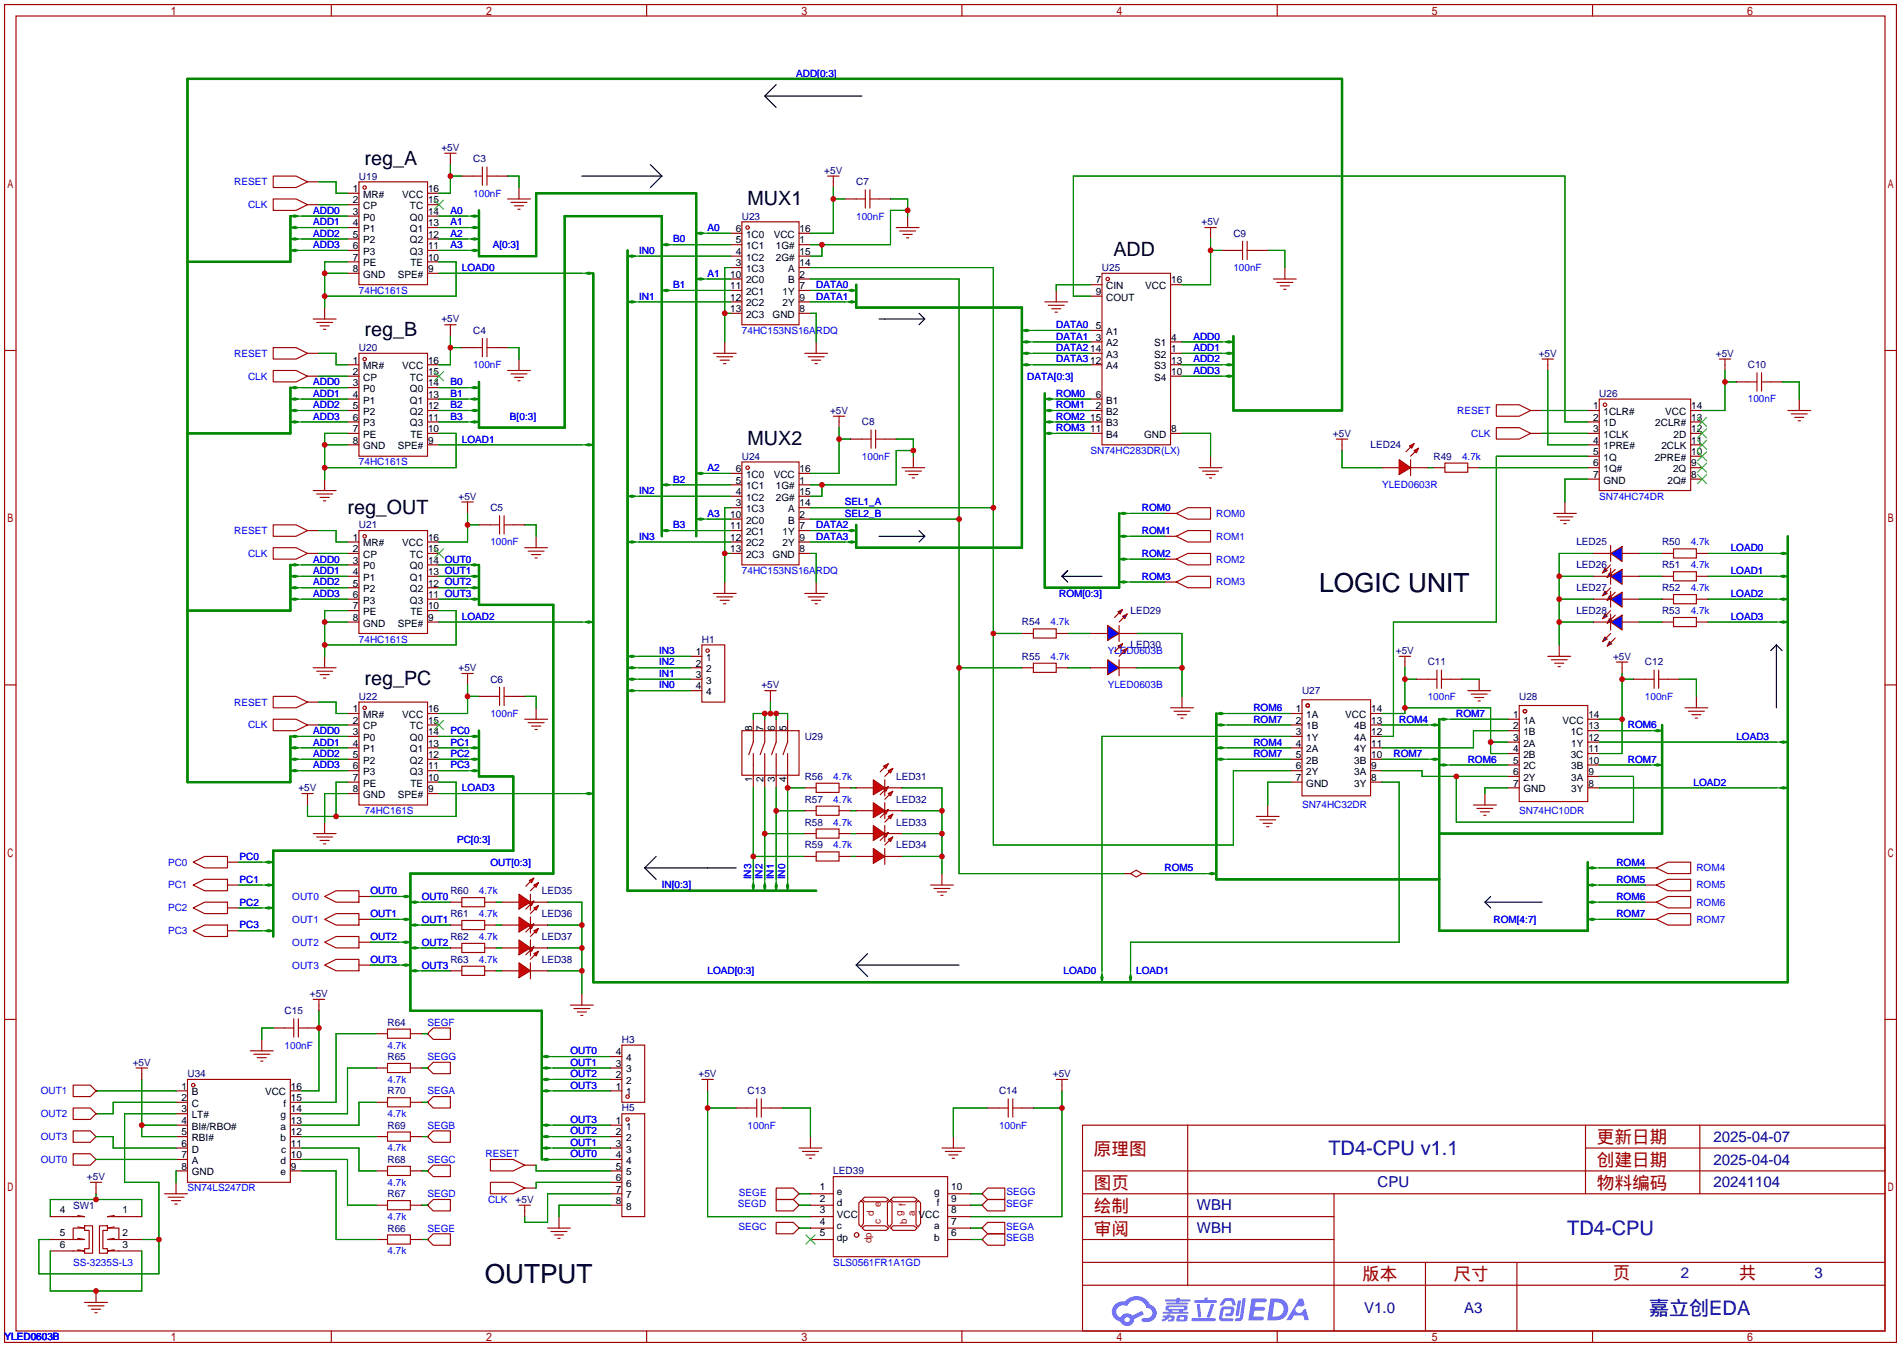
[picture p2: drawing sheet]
<svg xmlns="http://www.w3.org/2000/svg" width="422mm" height="299mm" viewBox="0 0 422 299" stroke-linecap="round" stroke-linejoin="round" font-family="sans-serif">
<defs><g id="words">
<g font-size="5.8">
<text x="293.1" y="131.4">LOGIC UNIT</text>
<text x="107.7" y="285.1">OUTPUT</text>
</g>
<g font-size="4.4">
<text x="81" y="36.6">reg_A</text>
<text x="166.1" y="45.5">MUX1</text>
<text x="247.4" y="56.9">ADD</text>
<text x="81" y="74.7">reg_B</text>
<text x="166.1" y="98.8">MUX2</text>
<text x="77.2" y="114.1">reg_OUT</text>
<text x="81" y="152.2">reg_PC</text>
</g>
<g font-size="4.4" fill="#000080">
<text x="295.2" y="256.5">TD4-CPU v1.1</text>
<text x="348.3" y="274.3">TD4-CPU</text>
<text x="366.5" y="292.1">嘉立创EDA</text>
</g>
<g font-size="3.9" fill="#a00000">
<text x="243.1" y="256.5">原理图</text>
<text x="354.8" y="253.9">更新日期</text>
<text x="354.8" y="259">创建日期</text>
<text x="243.1" y="269.2">绘制</text>
<text x="243.1" y="264.1">图页</text>
<text x="354.8" y="264.1">物料编码</text>
<text x="243.1" y="274.3">审阅</text>
<text x="302.7" y="284.4">版本</text>
<text x="323" y="284.4">尺寸</text>
<text x="358.4" y="284.2">页</text>
<text x="386.3" y="284.2">共</text>
</g>
<g font-size="3.3" fill="#000080">
<text x="380.7" y="253.6">2025-04-07</text>
<text x="306.1" y="263.8">CPU</text>
<text x="380.7" y="258.7">2025-04-04</text>
<text x="380.7" y="263.8">20241104</text>
<text x="265.9" y="268.9">WBH</text>
<text x="265.9" y="273.9">WBH</text>
<text x="373.5" y="283.8">2</text>
<text x="403.2" y="283.8">3</text>
<text x="303.1" y="291.7">V1.0</text>
<text x="325.4" y="291.7">A3</text>
</g>
<g font-size="2.2" fill="#00f">
<text x="176.9" y="17">ADD[0:3]</text>
<text x="52" y="41.1">RESET</text>
<text x="55.1" y="46.2">CLK</text>
<text x="69.6" y="47.5">ADD0</text>
<text x="100.1" y="47.5">A0</text>
<text x="105.2" y="43.7">100nF</text>
<text x="69.6" y="50">ADD1</text>
<text x="69.6" y="52.6">ADD2</text>
<text x="100.1" y="50">A1</text>
<text x="100.1" y="52.6">A2</text>
<text x="149.6" y="53.8">B0</text>
<text x="157.2" y="51.3">A0</text>
<text x="190.2" y="48.8">100nF</text>
<text x="69.6" y="55.1">ADD3</text>
<text x="100.1" y="55.1">A3</text>
<text x="109.5" y="55.1">A[0:3]</text>
<text x="142" y="56.4">IN0</text>
<text x="79.8" y="65.3">74HC161S</text>
<text x="102.6" y="60.2">LOAD0</text>
<text x="149.6" y="64">B1</text>
<text x="157.2" y="61.5">A1</text>
<text x="181.4" y="64">DATA0</text>
<text x="274.1" y="60.2">100nF</text>
<text x="142" y="66.5">IN1</text>
<text x="181.4" y="66.5">DATA1</text>
<text x="164.8" y="74.2">74HC153NS16ARDQ</text>
<text x="234.7" y="72.9">DATA0</text>
<text x="234.7" y="75.4">DATA1</text>
<text x="234.7" y="78">DATA2</text>
<text x="265.2" y="75.4">ADD0</text>
<text x="265.2" y="78">ADD1</text>
<text x="52" y="79.2">RESET</text>
<text x="105.2" y="81.8">100nF</text>
<text x="234.7" y="80.5">DATA3</text>
<text x="265.2" y="80.5">ADD2</text>
<text x="265.2" y="83.1">ADD3</text>
<text x="55.1" y="84.3">CLK</text>
<text x="69.6" y="85.6">ADD0</text>
<text x="69.6" y="88.1">ADD1</text>
<text x="100.1" y="85.6">B0</text>
<text x="100.1" y="88.1">B1</text>
<text x="228.3" y="84.3">DATA[0:3]</text>
<text x="234.7" y="88.1">ROM0</text>
<text x="388.4" y="89.4">100nF</text>
<text x="69.6" y="90.7">ADD2</text>
<text x="69.6" y="93.2">ADD3</text>
<text x="100.1" y="90.7">B2</text>
<text x="100.1" y="93.2">B3</text>
<text x="113.3" y="93.2">B[0:3]</text>
<text x="234.7" y="90.7">ROM1</text>
<text x="234.7" y="93.2">ROM2</text>
<text x="234.7" y="95.8">ROM3</text>
<text x="323.8" y="91.9">RESET</text>
<text x="102.6" y="98.3">LOAD1</text>
<text x="242.3" y="100.8">SN74HC283DR(LX)</text>
<text x="326.9" y="97">CLK</text>
<text x="79.8" y="103.4">74HC161S</text>
<text x="149.6" y="107.2">B2</text>
<text x="157.2" y="104.6">A2</text>
<text x="191.5" y="102.1">100nF</text>
<text x="324.9" y="102.1">4.7k</text>
<text x="142" y="109.7">IN2</text>
<text x="187.7" y="112.3">SEL1_A</text>
<text x="253.7" y="113.5">ROM0</text>
<text x="307.1" y="108.5">YLED0603R</text>
<text x="355.3" y="111">SN74HC74DR</text>
<text x="52" y="118.6">RESET</text>
<text x="142" y="119.9">IN3</text>
<text x="149.6" y="117.3">B3</text>
<text x="157.2" y="114.8">A3</text>
<text x="181.4" y="117.3">DATA2</text>
<text x="181.4" y="119.9">DATA3</text>
<text x="187.7" y="114.8">SEL2_B</text>
<text x="253.7" y="118.6">ROM1</text>
<text x="270.3" y="114.8">ROM0</text>
<text x="270.3" y="119.9">ROM1</text>
<text x="55.1" y="123.7">CLK</text>
<text x="69.6" y="125">ADD0</text>
<text x="109" y="121.2">100nF</text>
<text x="253.7" y="123.7">ROM2</text>
<text x="270.3" y="125">ROM2</text>
<text x="375.7" y="121.2">4.7k</text>
<text x="384.6" y="122.4">LOAD0</text>
<text x="69.6" y="127.5">ADD1</text>
<text x="69.6" y="130">ADD2</text>
<text x="164.8" y="127.5">74HC153NS16ARDQ</text>
<text x="253.7" y="128.8">ROM3</text>
<text x="270.3" y="130">ROM3</text>
<text x="375.7" y="126.2">4.7k</text>
<text x="375.7" y="131.3">4.7k</text>
<text x="384.6" y="127.5">LOAD1</text>
<text x="69.6" y="132.6">ADD3</text>
<text x="102.6" y="137.7">LOAD2</text>
<text x="235.3" y="132.6">ROM[0:3]</text>
<text x="375.7" y="136.4">4.7k</text>
<text x="384.6" y="132.6">LOAD2</text>
<text x="384.6" y="137.7">LOAD3</text>
<text x="79.8" y="142.7">74HC161S</text>
<text x="233.4" y="138.9">4.7k</text>
<text x="146.4" y="147.8">IN2</text>
<text x="146.4" y="145.3">IN3</text>
<text x="233.4" y="146.6">4.7k</text>
<text x="246.1" y="145.3">YLED0603B</text>
<text x="146.4" y="152.9">IN0</text>
<text x="146.4" y="150.4">IN1</text>
<text x="246.1" y="152.9">YLED0603B</text>
<text x="317.2" y="155.4">100nF</text>
<text x="365.5" y="155.4">100nF</text>
<text x="52" y="156.7">RESET</text>
<text x="55.1" y="161.8">CLK</text>
<text x="109" y="159.3">100nF</text>
<text x="278.5" y="160.5">ROM7</text>
<text x="278.5" y="158">ROM6</text>
<text x="310.9" y="160.5">ROM4</text>
<text x="323.6" y="159.3">ROM7</text>
<text x="361.7" y="161.8">ROM6</text>
<text x="69.6" y="163.1">ADD0</text>
<text x="69.6" y="165.6">ADD1</text>
<text x="100.1" y="163.1">PC0</text>
<text x="100.1" y="165.6">PC1</text>
<text x="278.5" y="165.6">ROM4</text>
<text x="385.8" y="164.3">LOAD3</text>
<text x="69.6" y="168.1">ADD2</text>
<text x="69.6" y="170.7">ADD3</text>
<text x="100.1" y="168.1">PC2</text>
<text x="100.1" y="170.7">PC3</text>
<text x="185.2" y="173.2">4.7k</text>
<text x="278.5" y="168.1">ROM7</text>
<text x="309.6" y="168.1">ROM7</text>
<text x="326.1" y="169.4">ROM6</text>
<text x="361.7" y="169.4">ROM7</text>
<text x="102.6" y="175.8">LOAD3</text>
<text x="185.2" y="178.3">4.7k</text>
<text x="289.3" y="179.6">SN74HC32DR</text>
<text x="376.3" y="174.5">LOAD2</text>
<text x="81" y="180.8">74HC161S</text>
<text x="185.2" y="183.4">4.7k</text>
<text x="337.6" y="180.8">SN74HC10DR</text>
<text x="53.2" y="191">PC0</text>
<text x="101.6" y="187.2">PC[0:3]</text>
<text x="185.2" y="188.5">4.7k</text>
<text x="37.3" y="192.3">PC0</text>
<text x="37.3" y="197.4">PC1</text>
<text x="53.2" y="196.1">PC1</text>
<text x="109" y="192.3">OUT[0:3]</text>
<text x="147.1" y="197.4">IN[0:3]</text>
<text x="166.9" y="195.3" transform="rotate(-90 166.9 195.3)">IN3</text>
<text x="169.4" y="195.3" transform="rotate(-90 169.4 195.3)">IN2</text>
<text x="172" y="195.3" transform="rotate(-90 172 195.3)">IN1</text>
<text x="174.5" y="195.3" transform="rotate(-90 174.5 195.3)">IN0</text>
<text x="258.8" y="193.5">ROM5</text>
<text x="359.2" y="192.3">ROM4</text>
<text x="359.2" y="196.1">ROM5</text>
<text x="376.9" y="193.5">ROM4</text>
<text x="376.9" y="197.4">ROM5</text>
<text x="37.3" y="202.4">PC2</text>
<text x="53.2" y="201.2">PC2</text>
<text x="64.9" y="199.9">OUT0</text>
<text x="82.3" y="198.6">OUT0</text>
<text x="82.3" y="203.7">OUT1</text>
<text x="93.7" y="199.9">OUT0</text>
<text x="106.4" y="198.6">4.7k</text>
<text x="106.4" y="203.7">4.7k</text>
<text x="359.2" y="199.9">ROM6</text>
<text x="359.2" y="203.7">ROM7</text>
<text x="376.9" y="201.2">ROM6</text>
<text x="37.3" y="207.5">PC3</text>
<text x="53.2" y="206.2">PC3</text>
<text x="64.9" y="205">OUT1</text>
<text x="82.3" y="208.8">OUT2</text>
<text x="93.7" y="205">OUT1</text>
<text x="106.4" y="208.8">4.7k</text>
<text x="331.9" y="205">ROM[4:7]</text>
<text x="376.9" y="205">ROM7</text>
<text x="64.9" y="210.1">OUT2</text>
<text x="64.9" y="215.1">OUT3</text>
<text x="82.3" y="213.9">OUT3</text>
<text x="93.7" y="210.1">OUT2</text>
<text x="93.7" y="215.1">OUT3</text>
<text x="106.4" y="213.9">4.7k</text>
<text x="157.2" y="216.4">LOAD[0:3]</text>
<text x="236.3" y="216.4">LOAD0</text>
<text x="252.5" y="216.4">LOAD1</text>
<text x="95" y="227.8">SEGF</text>
<text x="63.2" y="232.9">100nF</text>
<text x="86.1" y="232.9">4.7k</text>
<text x="95" y="235.5">SEGG</text>
<text x="126.7" y="234.2">OUT0</text>
<text x="126.7" y="236.7">OUT1</text>
<text x="126.7" y="239.3">OUT2</text>
<text x="9.1" y="243.1">OUT1</text>
<text x="86.1" y="240.5">4.7k</text>
<text x="95" y="243.1">SEGA</text>
<text x="126.7" y="241.8">OUT3</text>
<text x="9.1" y="248.2">OUT2</text>
<text x="86.1" y="248.2">4.7k</text>
<text x="95" y="250.7">SEGB</text>
<text x="126.7" y="252">OUT2</text>
<text x="126.7" y="249.4">OUT3</text>
<text x="166.1" y="250.7">100nF</text>
<text x="222" y="250.7">100nF</text>
<text x="9.1" y="253.2">OUT3</text>
<text x="86.1" y="255.8">4.7k</text>
<text x="107.9" y="257">RESET</text>
<text x="126.7" y="257">OUT0</text>
<text x="126.7" y="254.5">OUT1</text>
<text x="9.1" y="258.3">OUT0</text>
<text x="86.1" y="263.4">4.7k</text>
<text x="95" y="258.3">SEGC</text>
<text x="41.7" y="264.7">SN74LS247DR</text>
<text x="95" y="265.9">SEGD</text>
<text x="108.5" y="267.2">CLK</text>
<text x="164" y="268.1">SEGD</text>
<text x="164.2" y="265.6">SEGE</text>
<text x="223.6" y="268.1">SEGF</text>
<text x="223.7" y="265.5">SEGG</text>
<text x="86.1" y="271">4.7k</text>
<text x="95" y="273.6">SEGE</text>
<text x="164.1" y="273.2">SEGC</text>
<text x="223.6" y="273.2">SEGA</text>
<text x="223.6" y="275.7">SEGB</text>
<text x="16.3" y="281.2">SS-3235S-L3</text>
<text x="86.1" y="278.6">4.7k</text>
<text x="185.2" y="281.2">SLS0561FR1A1GD</text>
<text x="1" y="297.7">YLED0603B</text>
</g>
<g font-size="2.2" fill="#000080">
<text x="98.1" y="33.5">+5V</text>
<text x="79.8" y="39.9">U19</text>
<text x="105.2" y="36.1">C3</text>
<text x="183.2" y="38.6">+5V</text>
<text x="190.2" y="41.1">C7</text>
<text x="164.8" y="48.8">U23</text>
<text x="267" y="50">+5V</text>
<text x="274.1" y="52.6">C9</text>
<text x="244.9" y="60.2">U25</text>
<text x="98.1" y="71.6">+5V</text>
<text x="79.8" y="78">U20</text>
<text x="105.2" y="74.2">C4</text>
<text x="341.9" y="79.2">+5V</text>
<text x="381.3" y="79.2">+5V</text>
<text x="388.4" y="81.8">C10</text>
<text x="355.3" y="88.1">U26</text>
<text x="184.4" y="91.9">+5V</text>
<text x="191.5" y="94.5">C8</text>
<text x="296.2" y="97">+5V</text>
<text x="304.5" y="99.6">LED24</text>
<text x="164.8" y="102.1">U24</text>
<text x="318.5" y="102.1">R49</text>
<text x="101.9" y="111">+5V</text>
<text x="109" y="113.5">C5</text>
<text x="79.8" y="117.3">U21</text>
<text x="350.3" y="121.2">LED25</text>
<text x="369.3" y="121.2">R50</text>
<text x="350.3" y="126.2">LED26</text>
<text x="350.3" y="131.3">LED27</text>
<text x="369.3" y="126.2">R51</text>
<text x="369.3" y="131.3">R52</text>
<text x="251.2" y="136.4">LED29</text>
<text x="350.3" y="136.4">LED28</text>
<text x="369.3" y="136.4">R53</text>
<text x="156" y="142.7">H1</text>
<text x="227.1" y="138.9">R54</text>
<text x="101.9" y="149.1">+5V</text>
<text x="227.1" y="146.6">R55</text>
<text x="251.2" y="144">LED30</text>
<text x="310.2" y="145.3">+5V</text>
<text x="317.2" y="147.8">C11</text>
<text x="358.4" y="146.6">+5V</text>
<text x="365.5" y="147.8">C12</text>
<text x="79.8" y="155.4">U22</text>
<text x="109" y="151.6">C6</text>
<text x="169.2" y="152.9">+5V</text>
<text x="289.3" y="154.2">U27</text>
<text x="337.6" y="155.4">U28</text>
<text x="178.8" y="164.3">U29</text>
<text x="178.8" y="173.2">R56</text>
<text x="199.1" y="173.2">LED31</text>
<text x="66.3" y="175.8">+5V</text>
<text x="178.8" y="178.3">R57</text>
<text x="199.1" y="178.3">LED32</text>
<text x="178.8" y="183.4">R58</text>
<text x="199.1" y="183.4">LED33</text>
<text x="178.8" y="188.5">R59</text>
<text x="199.1" y="188.5">LED34</text>
<text x="100.1" y="198.6">R60</text>
<text x="100.1" y="203.7">R61</text>
<text x="120.4" y="198.6">LED35</text>
<text x="120.4" y="203.7">LED36</text>
<text x="100.1" y="208.8">R62</text>
<text x="120.4" y="208.8">LED37</text>
<text x="100.1" y="213.9">R63</text>
<text x="120.4" y="213.9">LED38</text>
<text x="68.9" y="221.5">+5V</text>
<text x="63.2" y="225.3">C15</text>
<text x="86.1" y="227.8">R64</text>
<text x="138.2" y="231.6">H3</text>
<text x="29.5" y="236.7">+5V</text>
<text x="41.7" y="239.3">U34</text>
<text x="86.1" y="235.5">R65</text>
<text x="155.2" y="239.3">+5V</text>
<text x="234" y="239.3">+5V</text>
<text x="86.1" y="243.1">R70</text>
<text x="166.1" y="243.1">C13</text>
<text x="222" y="243.1">C14</text>
<text x="86.1" y="250.7">R69</text>
<text x="138.2" y="246.9">H5</text>
<text x="19.3" y="262.1">+5V</text>
<text x="86.1" y="258.3">R68</text>
<text x="185.2" y="260.9">LED39</text>
<text x="16.3" y="268.5">SW1</text>
<text x="86.1" y="265.9">R67</text>
<text x="114.6" y="267.2">+5V</text>
<text x="86.1" y="273.6">R66</text>
</g>
<g font-size="2.2">
<text x="78.4" y="42.7">1</text>
<text x="78.4" y="45.2">2</text>
<text x="78.4" y="47.7">3</text>
<text x="80.7" y="43.9">MR#</text>
<text x="80.7" y="46.5">CP</text>
<text x="89.4" y="43.9">VCC</text>
<text x="91.1" y="46.5">TC</text>
<text x="95.1" y="47.7">14</text>
<text x="95.1" y="45.2">15</text>
<text x="95.1" y="42.7">16</text>
<text x="78.4" y="50.3">4</text>
<text x="78.4" y="52.8">5</text>
<text x="80.7" y="49">P0</text>
<text x="80.7" y="51.5">P1</text>
<text x="91.1" y="51.5">Q1</text>
<text x="91.1" y="49">Q0</text>
<text x="95.1" y="52.8">12</text>
<text x="95.1" y="50.3">13</text>
<text x="163.5" y="51.5">6</text>
<text x="165.8" y="52.8">1C0</text>
<text x="171.9" y="52.8">VCC</text>
<text x="177.7" y="51.5">16</text>
<text x="78.4" y="55.4">6</text>
<text x="78.4" y="57.9">7</text>
<text x="80.7" y="54.1">P2</text>
<text x="80.7" y="56.6">P3</text>
<text x="80.7" y="59.2">PE</text>
<text x="91.1" y="56.6">Q3</text>
<text x="91.1" y="54.1">Q2</text>
<text x="91.2" y="59.2">TE</text>
<text x="95.1" y="57.9">10</text>
<text x="95.1" y="55.4">11</text>
<text x="163.5" y="59.2">3</text>
<text x="163.5" y="56.6">4</text>
<text x="163.5" y="54.1">5</text>
<text x="165.8" y="57.9">1C2</text>
<text x="165.8" y="55.4">1C1</text>
<text x="172.4" y="55.4">1G#</text>
<text x="172.4" y="57.9">2G#</text>
<text x="177.7" y="54.1">1</text>
<text x="177.7" y="59.2">14</text>
<text x="177.7" y="56.6">15</text>
<text x="78.4" y="60.4">8</text>
<text x="80.7" y="61.7">GND</text>
<text x="88.4" y="61.7">SPE#</text>
<text x="95.1" y="60.4">9</text>
<text x="162.2" y="61.7">10</text>
<text x="162.2" y="64.2">11</text>
<text x="165.8" y="60.4">1C3</text>
<text x="165.8" y="63">2C0</text>
<text x="165.8" y="65.5">2C1</text>
<text x="173.9" y="65.5">1Y</text>
<text x="175.1" y="63">B</text>
<text x="175.1" y="60.4">A</text>
<text x="177.7" y="61.7">2</text>
<text x="177.7" y="64.2">7</text>
<text x="243.5" y="63">7</text>
<text x="243.5" y="65.5">9</text>
<text x="245.8" y="64.2">CIN</text>
<text x="254.5" y="64.2">VCC</text>
<text x="260.2" y="63">16</text>
<text x="162.2" y="66.8">12</text>
<text x="162.2" y="69.3">13</text>
<text x="165.8" y="68.1">2C2</text>
<text x="165.8" y="70.6">2C3</text>
<text x="171.7" y="70.6">GND</text>
<text x="173.9" y="68.1">2Y</text>
<text x="177.7" y="69.3">8</text>
<text x="177.7" y="66.8">9</text>
<text x="245.8" y="66.8">COUT</text>
<text x="243.5" y="73.1">5</text>
<text x="243.5" y="75.7">3</text>
<text x="245.8" y="74.4">A1</text>
<text x="245.8" y="76.9">A2</text>
<text x="256.4" y="76.9">S1</text>
<text x="260.2" y="75.7">4</text>
<text x="78.4" y="80.8">1</text>
<text x="78.4" y="83.3">2</text>
<text x="80.7" y="82">MR#</text>
<text x="89.4" y="82">VCC</text>
<text x="95.1" y="83.3">15</text>
<text x="95.1" y="80.8">16</text>
<text x="242.3" y="78.2">14</text>
<text x="242.3" y="80.8">12</text>
<text x="245.8" y="79.5">A3</text>
<text x="245.8" y="82">A4</text>
<text x="256.4" y="82">S3</text>
<text x="256.4" y="79.5">S2</text>
<text x="260.2" y="83.3">10</text>
<text x="260.2" y="80.8">13</text>
<text x="260.2" y="78.2">1</text>
<text x="78.4" y="85.8">3</text>
<text x="78.4" y="88.4">4</text>
<text x="80.7" y="84.6">CP</text>
<text x="80.7" y="87.1">P0</text>
<text x="80.7" y="89.6">P1</text>
<text x="91.1" y="89.6">Q1</text>
<text x="91.1" y="87.1">Q0</text>
<text x="91.1" y="84.6">TC</text>
<text x="95.1" y="88.4">13</text>
<text x="95.1" y="85.8">14</text>
<text x="243.5" y="88.4">6</text>
<text x="245.8" y="89.6">B1</text>
<text x="256.4" y="84.6">S4</text>
<text x="78.4" y="90.9">5</text>
<text x="78.4" y="93.5">6</text>
<text x="78.4" y="96">7</text>
<text x="80.7" y="92.2">P2</text>
<text x="80.7" y="94.7">P3</text>
<text x="91.1" y="94.7">Q3</text>
<text x="91.1" y="92.2">Q2</text>
<text x="95.1" y="96">10</text>
<text x="95.1" y="93.5">11</text>
<text x="95.1" y="90.9">12</text>
<text x="242.3" y="93.5">15</text>
<text x="242.3" y="96">11</text>
<text x="243.5" y="90.9">2</text>
<text x="245.8" y="92.2">B2</text>
<text x="245.8" y="94.7">B3</text>
<text x="260.2" y="96">8</text>
<text x="354" y="90.9">1</text>
<text x="354" y="93.5">2</text>
<text x="354" y="96">3</text>
<text x="356.3" y="92.2">1CLR#</text>
<text x="356.3" y="94.7">1D</text>
<text x="367.8" y="94.7">2CLR#</text>
<text x="370" y="92.2">VCC</text>
<text x="375.8" y="96">12</text>
<text x="375.8" y="93.5">13</text>
<text x="375.8" y="90.9">14</text>
<text x="78.4" y="98.5">8</text>
<text x="80.7" y="97.3">PE</text>
<text x="80.7" y="99.8">GND</text>
<text x="88.4" y="99.8">SPE#</text>
<text x="91.2" y="97.3">TE</text>
<text x="95.1" y="98.5">9</text>
<text x="245.8" y="97.3">B4</text>
<text x="254.2" y="97.3">GND</text>
<text x="354" y="98.5">4</text>
<text x="354" y="101.1">5</text>
<text x="356.3" y="97.3">1CLK</text>
<text x="356.3" y="99.8">1PRE#</text>
<text x="369.2" y="99.8">2CLK</text>
<text x="371.9" y="97.3">2D</text>
<text x="375.8" y="101.1">10</text>
<text x="375.8" y="98.5">11</text>
<text x="163.5" y="107.4">5</text>
<text x="163.5" y="104.9">6</text>
<text x="165.8" y="106.2">1C0</text>
<text x="171.9" y="106.2">VCC</text>
<text x="177.7" y="107.4">1</text>
<text x="177.7" y="104.9">16</text>
<text x="354" y="103.6">6</text>
<text x="354" y="106.2">7</text>
<text x="356.3" y="102.3">1Q</text>
<text x="356.3" y="104.9">1Q#</text>
<text x="356.3" y="107.4">GND</text>
<text x="367.7" y="102.3">2PRE#</text>
<text x="370.5" y="107.4">2Q#</text>
<text x="371.8" y="104.9">2Q</text>
<text x="375.8" y="106.2">8</text>
<text x="375.8" y="103.6">9</text>
<text x="163.5" y="112.5">3</text>
<text x="163.5" y="110">4</text>
<text x="165.8" y="113.8">1C3</text>
<text x="165.8" y="111.2">1C2</text>
<text x="165.8" y="108.7">1C1</text>
<text x="172.4" y="108.7">1G#</text>
<text x="172.4" y="111.2">2G#</text>
<text x="175.1" y="113.8">A</text>
<text x="177.7" y="112.5">14</text>
<text x="177.7" y="110">15</text>
<text x="162.2" y="115">10</text>
<text x="162.2" y="117.6">11</text>
<text x="165.8" y="116.3">2C0</text>
<text x="165.8" y="118.9">2C1</text>
<text x="173.9" y="118.9">1Y</text>
<text x="175.1" y="116.3">B</text>
<text x="177.7" y="115">2</text>
<text x="177.7" y="117.6">7</text>
<text x="78.4" y="120.1">1</text>
<text x="78.4" y="122.7">2</text>
<text x="78.4" y="125.2">3</text>
<text x="80.7" y="121.4">MR#</text>
<text x="80.7" y="123.9">CP</text>
<text x="89.4" y="121.4">VCC</text>
<text x="91.1" y="123.9">TC</text>
<text x="95.1" y="125.2">14 OUT0</text>
<text x="95.1" y="122.7">15</text>
<text x="95.1" y="120.1">16</text>
<text x="162.2" y="120.1">12</text>
<text x="162.2" y="122.7">13</text>
<text x="165.8" y="121.4">2C2</text>
<text x="165.8" y="123.9">2C3</text>
<text x="171.7" y="123.9">GND</text>
<text x="173.9" y="121.4">2Y</text>
<text x="177.7" y="122.7">8</text>
<text x="177.7" y="120.1">9</text>
<text x="78.4" y="127.7">4</text>
<text x="78.4" y="130.3">5</text>
<text x="80.7" y="126.5">P0</text>
<text x="80.7" y="129">P1</text>
<text x="80.7" y="131.6">P2</text>
<text x="91.1" y="131.6">Q2</text>
<text x="91.1" y="129">Q1</text>
<text x="91.1" y="126.5">Q0</text>
<text x="95.1" y="130.3">12 OUT2</text>
<text x="95.1" y="127.7">13 OUT1</text>
<text x="78.4" y="132.8">6</text>
<text x="78.4" y="135.4">7</text>
<text x="78.4" y="137.9">8</text>
<text x="80.7" y="134.1">P3</text>
<text x="80.7" y="136.6">PE</text>
<text x="91.1" y="134.1">Q3</text>
<text x="91.2" y="136.6">TE</text>
<text x="95.1" y="137.9">9</text>
<text x="95.1" y="135.4">10</text>
<text x="95.1" y="132.8">11 OUT3</text>
<text x="80.7" y="139.2">GND</text>
<text x="88.4" y="139.2">SPE#</text>
<text x="154.6" y="145.5">1</text>
<text x="154.6" y="148.1">2</text>
<text x="156.9" y="146.8">1</text>
<text x="156.9" y="149.3">2</text>
<text x="154.6" y="150.6">3</text>
<text x="154.6" y="153.1">4</text>
<text x="156.9" y="151.9">3</text>
<text x="156.9" y="154.4">4</text>
<text x="78.4" y="158.2">1</text>
<text x="78.4" y="160.8">2</text>
<text x="80.7" y="159.5">MR#</text>
<text x="89.4" y="159.5">VCC</text>
<text x="95.1" y="160.8">15</text>
<text x="95.1" y="158.2">16</text>
<text x="287.9" y="158.2">1</text>
<text x="287.9" y="160.8">2</text>
<text x="290.2" y="159.5">1A</text>
<text x="298.9" y="159.5">VCC</text>
<text x="304.7" y="160.8">13</text>
<text x="304.7" y="158.2">14</text>
<text x="336.2" y="159.5">1</text>
<text x="338.5" y="160.8">1A</text>
<text x="347.2" y="160.8">VCC</text>
<text x="352.9" y="159.5">14</text>
<text x="78.4" y="163.3">3</text>
<text x="78.4" y="165.8">4</text>
<text x="80.7" y="162">CP</text>
<text x="80.7" y="164.6">P0</text>
<text x="80.7" y="167.1">P1</text>
<text x="91.1" y="167.1">Q1</text>
<text x="91.1" y="164.6">Q0</text>
<text x="91.1" y="162">TC</text>
<text x="95.1" y="165.8">13</text>
<text x="95.1" y="163.3">14</text>
<text x="167.1" y="162.3" transform="rotate(-90 167.1 162.3)">8</text>
<text x="169.7" y="162.3" transform="rotate(-90 169.7 162.3)">7</text>
<text x="172.2" y="162.3" transform="rotate(-90 172.2 162.3)">6</text>
<text x="174.7" y="162.3" transform="rotate(-90 174.7 162.3)">5</text>
<text x="287.9" y="163.3">3</text>
<text x="287.9" y="165.8">4</text>
<text x="290.2" y="162">1B</text>
<text x="290.2" y="164.6">1Y</text>
<text x="290.2" y="167.1">2A</text>
<text x="300.9" y="167.1">4Y</text>
<text x="300.9" y="164.6">4A</text>
<text x="300.9" y="162">4B</text>
<text x="304.7" y="165.8">11</text>
<text x="304.7" y="163.3">12</text>
<text x="336.2" y="162">2</text>
<text x="336.2" y="164.6">3</text>
<text x="336.2" y="167.1">4</text>
<text x="338.5" y="163.3">1B</text>
<text x="338.5" y="165.8">2A</text>
<text x="349" y="163.3">1C</text>
<text x="349.1" y="165.8">1Y</text>
<text x="352.9" y="167.1">11</text>
<text x="352.9" y="164.6">12</text>
<text x="352.9" y="162">13</text>
<text x="78.4" y="168.4">5</text>
<text x="78.4" y="170.9">6</text>
<text x="78.4" y="173.5">7</text>
<text x="80.7" y="169.7">P2</text>
<text x="80.7" y="172.2">P3</text>
<text x="91.1" y="172.2">Q3</text>
<text x="91.1" y="169.7">Q2</text>
<text x="95.1" y="173.5">10</text>
<text x="95.1" y="170.9">11</text>
<text x="95.1" y="168.4">12</text>
<text x="167.1" y="173.7" transform="rotate(-90 167.1 173.7)">1</text>
<text x="169.7" y="173.7" transform="rotate(-90 169.7 173.7)">2</text>
<text x="172.2" y="173.7" transform="rotate(-90 172.2 173.7)">3</text>
<text x="174.7" y="173.7" transform="rotate(-90 174.7 173.7)">4</text>
<text x="287.9" y="168.4">5</text>
<text x="287.9" y="170.9">6</text>
<text x="287.9" y="173.5">7</text>
<text x="290.2" y="169.7">2B</text>
<text x="290.2" y="172.2">2Y</text>
<text x="300.9" y="172.2">3A</text>
<text x="300.9" y="169.7">3B</text>
<text x="304.7" y="173.5">8</text>
<text x="304.7" y="170.9">9</text>
<text x="304.7" y="168.4">10</text>
<text x="336.2" y="169.7">5</text>
<text x="336.2" y="172.2">6</text>
<text x="338.5" y="168.4">2B</text>
<text x="338.5" y="170.9">2C</text>
<text x="338.5" y="173.5">2Y</text>
<text x="349" y="168.4">3C</text>
<text x="349.1" y="173.5">3A</text>
<text x="349.1" y="170.9">3B</text>
<text x="352.9" y="172.2">9</text>
<text x="352.9" y="169.7">10</text>
<text x="78.4" y="176">8</text>
<text x="80.7" y="174.7">PE</text>
<text x="80.7" y="177.3">GND</text>
<text x="88.4" y="177.3">SPE#</text>
<text x="91.2" y="174.7">TE</text>
<text x="95.1" y="176">9</text>
<text x="290.2" y="174.7">GND</text>
<text x="300.9" y="174.7">3Y</text>
<text x="336.2" y="174.7">7</text>
<text x="338.5" y="176">GND</text>
<text x="349.1" y="176">3Y</text>
<text x="352.9" y="174.7">8</text>
<text x="136.8" y="239.5">2</text>
<text x="136.8" y="237">3</text>
<text x="136.8" y="234.4">4</text>
<text x="139.1" y="238.2">3</text>
<text x="139.1" y="235.7">4</text>
<text x="40.3" y="242">1</text>
<text x="40.3" y="244.6">2</text>
<text x="42.6" y="243.3">B</text>
<text x="42.6" y="245.9">C</text>
<text x="58.9" y="243.3">VCC</text>
<text x="63" y="245.9">f</text>
<text x="64.6" y="244.6">15</text>
<text x="64.6" y="242">16</text>
<text x="136.8" y="242">1</text>
<text x="139.1" y="243.3">1</text>
<text x="139.1" y="240.8">2</text>
<text x="40.3" y="247.1">3</text>
<text x="40.3" y="249.7">4</text>
<text x="42.6" y="248.4">LT#</text>
<text x="42.6" y="250.9">BI#/RBO#</text>
<text x="62.3" y="250.9">a</text>
<text x="62.3" y="248.4">g</text>
<text x="64.6" y="249.7">13</text>
<text x="64.6" y="247.1">14</text>
<text x="136.8" y="249.7">1</text>
<text x="139.1" y="250.9">1</text>
<text x="40.3" y="252.2">5</text>
<text x="40.3" y="254.7">6</text>
<text x="40.3" y="257.3">7</text>
<text x="42.6" y="253.5">RBI#</text>
<text x="42.6" y="256">D</text>
<text x="62.3" y="253.5">b</text>
<text x="62.5" y="256">c</text>
<text x="64.6" y="257.3">10</text>
<text x="64.6" y="254.7">11</text>
<text x="64.6" y="252.2">12</text>
<text x="136.8" y="252.2">2</text>
<text x="136.8" y="254.7">3</text>
<text x="136.8" y="257.3">4</text>
<text x="139.1" y="253.5">2</text>
<text x="139.1" y="256">3</text>
<text x="40.3" y="259.8">8</text>
<text x="42.6" y="258.6">A</text>
<text x="42.6" y="261.1">GND</text>
<text x="62.3" y="261.1">e</text>
<text x="62.3" y="258.6">d</text>
<text x="64.6" y="259.8">9</text>
<text x="136.8" y="259.8">5</text>
<text x="136.8" y="262.4">6</text>
<text x="139.1" y="258.6">4</text>
<text x="139.1" y="261.1">5</text>
<text x="139.1" y="263.6">6</text>
<text x="13.3" y="269.5">4</text>
<text x="27.2" y="269.5">1</text>
<text x="136.8" y="264.9">7</text>
<text x="136.8" y="267.4">8</text>
<text x="139.1" y="266.2">7</text>
<text x="139.1" y="268.7">8</text>
<text x="182.2" y="269.5">3</text>
<text x="182.2" y="264.4">1</text>
<text x="182.2" y="267">2</text>
<text x="185.9" y="265.4">e</text>
<text x="185.9" y="268">d</text>
<text x="207.6" y="265.4">g</text>
<text x="208.2" y="268">f</text>
<text x="211.3" y="264.4">10</text>
<text x="211.3" y="267">9</text>
<text x="211.3" y="269.5">8</text>
<text x="13.3" y="274.6">5</text>
<text x="27.2" y="274.6">2</text>
<text x="182.2" y="272">4</text>
<text x="182.2" y="274.6">5</text>
<text x="185.9" y="270.5">VCC</text>
<text x="185.9" y="273">c</text>
<text x="185.9" y="275.6">dp</text>
<text x="204.1" y="270.5">VCC</text>
<text x="207.6" y="273">a</text>
<text x="207.6" y="275.6">b</text>
<text x="211.3" y="272">7</text>
<text x="211.3" y="274.6">6</text>
<text x="13.3" y="277.1">6</text>
<text x="27.2" y="277.1">3</text>
</g>
<g font-size="2.2" fill="#a00000">
<text x="195.7" y="268.2" transform="rotate(-90 195.7 268.2)">e</text>
<text x="201.3" y="267.8" transform="rotate(-90 201.3 267.8)">f</text>
<text x="194.2" y="270.2" transform="rotate(-90 194.2 270.2)">d</text>
<text x="195.7" y="271.8" transform="rotate(-90 195.7 271.8)">c</text>
<text x="200.5" y="270.2" transform="rotate(-90 200.5 270.2)">g</text>
<text x="201.5" y="272" transform="rotate(-90 201.5 272)">b</text>
<text x="203.3" y="270.2" transform="rotate(-90 203.3 270.2)">a</text>
<text x="193.7" y="276.2" transform="rotate(-90 193.7 276.2)">dp</text>
</g>
</g></defs>
<g fill="none" stroke="#a10000" stroke-width=".25">
<path d="M1 1h420.4v297.2h-420.4zM3.6 3.6h415.2v292.1h-415.2zM73.6 1v2.6M143.7 1v2.6M213.7 1v2.6M283.8 1v2.6M353.9 1v2.6M1 77.9h2.6M418.8 77.9h2.6M1 152.1h2.6M418.8 152.1h2.6M1 226.4h2.6"/>
<path d="M418.8 226.4h2.6M240.5 249.9h178.3v45.8h-178.3zM263.9 249.9v35.6M352.3 249.9v15.3M352.3 255h66.5M377.7 249.9v15.3M240.5 270.3h55.9M240.5 265.2h178.3M240.5 275.3h55.9M240.5 260.1h178.3M296.4 265.2v30.5M73.6 295.7v2.5"/>
<path d="M143.7 295.7v2.5M213.7 295.7v2.5M240.5 285.5h178.3M240.5 280.4h178.3M283.8 295.7v2.5M316.7 280.4v15.3M337.1 280.4v15.3M353.9 295.7v2.5"/>
</g>
<g fill="#5487ff">
<path d="M278.1 288.4h2.7a.48 .48 0 0 1 .7 .4 .48 .48 0 0 1-.7 .5h-1.8l-.2 1h1.9a.43 .43 0 0 1 .4 .5 .43 .43 0 0 1-.5 .4h-1.9l-.2 1.2h1.7a.45 .45 0 0 1 .6 .2 .45 .45 0 0 1-.2 .6l-3.2 .1z"/>
<path d="M288.7 288.5h.8l.4 1.4-.7 .4a.84 .84 0 0 0-1.2 .2 .84 .84 0 0 0 .3 1.2 .84 .84 0 0 0 1.1-.4l.1-.3 .6-.3 .7 2.5h-.9l-.3-1h-2.1l-.6 1h-1.1z"/>
<path d="M275.1 288.9h.7l-.5 3.2a.36 .36 0 0 1-.4 .3 .36 .36 0 0 1-.3-.4z"/>
<path d="M276.1 288.4h.7l-.6 4.3a1.13 1.13 0 0 1-1.8 .6l.2-.4 .7-.1 .2-.2z"/>
<path d="M271.8 288.7l.6-.3 1-.1a.77 .77 0 0 1 .9 .6l.3 .9-.2 .2h-.5l-.3-.9-.2-.1h-1l-.7 1h-.6z"/>
<path d="M271.4 290.5l.5-.3h1.7a.81 .81 0 0 1 .7 .5 .81 .81 0 0 1-.2 .9 .81 .81 0 0 1-.9 .8h-.7a.32 .32 0 0 1-.3-.4 .32 .32 0 0 1 .4-.3h.7l.3-.9-1.7 .1-.3 1.9h2.2a.32 .32 0 0 1 .3 .4 .32 .32 0 0 1-.4 .3h-2.3l-.4-.4-.1-.5z"/>
<path d="M264.8 292.8h5a.33 .33 0 0 1 .4 .4 .33 .33 0 0 1-.4 .3h-4.9l-.1-.2z"/>
<path d="M269.1 289.6h.7l-.6 2.1a.98 .98 0 0 1-.8 1l-.3-.3z"/>
<path d="M265.9 289.7h.7l.3 2.6a.34 .34 0 0 1-.3 .3 .34 .34 0 0 1-.4-.2z"/>
<path d="M265.4 288.8h2.2l.2-.6h.6l-.1 .6h1.8a.32 .32 0 0 1 .3 .3 .32 .32 0 0 1-.4 .3h-4.5l-.1-.1z"/>
<path d="M258.4 292.2h.9l.1-.2h.7l-.1 .2h.9l.1 .2-.1 .9-1.3 .2v-.4h.6l.1-.4a.68 .68 0 0 0-.9 .4l-1.1 .5-.2-.5 1-.4h-.8z"/>
<path d="M259 288.6h2.4l.1-.3h.7l-.1 .3h2.2l.3 .3-.3 .2h-2.2l-.1 .3h1.8l.2 .2-.2 .2h-4.5l-.1-.4h2l.1-.3h-2.3l-.1-.1z"/>
<path d="M282.3 288.4l-.7 4.9h1.6a2.5 2.5 0 0 0 3.1-2.5 2.5 2.5 0 0 0-3.1-2.4zM283.2 289.3a1.61 1.61 0 0 1 2 1.4 1.61 1.61 0 0 1-1.8 1.7h-.7z"/>
<path d="M259.1 290.2l-.1 .7 .6 .2 .1 .3h-1.3l.1 .4h5.4l.2-.2-.2-.2h-1.2l.2-.3a.7 .7 0 0 0 .8-.2 .7 .7 0 0 0 0-.9h-4.1zM259.7 290.4l3.5 .1-.2 .3h-3.2zM260.4 291.1h1.7l-.2 .3h-1.4z"/>
<path d="M261.6 292.3a1.05 1.05 0 0 0-.1 1.2 2.91 2.91 0 0 0 2.2-.2 .98 .98 0 0 0 0-1.1l-1.6-.1zM262.2 292.6h.8l.1 .3-.2 .2h-.8z"/>
<path d="M247.8 289.7a2.23 2.23 0 0 0-.6 2.3 2.23 2.23 0 0 0 1.8 1.6 1.58 1.58 0 0 0 1.7 1 1.58 1.58 0 0 0 1.3-1.6l2.2-1-.5-.8-2.1 1a1.65 1.65 0 0 0-2.6 .5 1.47 1.47 0 0 1-.8-2.1 1.47 1.47 0 0 1 2.2-.4 2.3 2.3 0 0 1 2.3-1.4 2.3 2.3 0 0 1 2.1 1.8 1.12 1.12 0 0 1 1.3 1 1.12 1.12 0 0 1-1.2 1.2h-.7a.45 .45 0 0 0-.5 .3 .45 .45 0 0 0 .4 .6 2.21 2.21 0 0 0 2.2-.6 2.21 2.21 0 0 0 .5-2.3 2.13 2.13 0 0 0-1.3-1 3.3 3.3 0 0 0-5.5-.7l-1.2 .1zM249.9 293.2a.57 .57 0 0 1 1.1 0 .57 .57 0 0 1-1.1 0z"/>
</g>
<g fill="none" stroke="#a10000" stroke-width=".25">
<path d="M60.7 39.1h5.1l2.5 1.3-2.5 1.3h-5.1zM98.8 34h2.5M100.1 34v1.3M183.9 39.1h2.5M185.2 39.1v1.3M60.7 44.2h5.1l2.5 1.3-2.5 1.2h-5.1zM79.8 40.4h15.2v22.8h-15.2zM112.8 44.2h5.1M113.5 45h3.6M114.3 45.7h2M115.1 46.5h.5M164.8 49.3h12.7v22.8h-12.7z"/>
<path d="M199.1 50.5h5.1M199.9 51.3h3.6M200.7 52.1h2M201.4 52.8h.5M267.7 50.5h2.6M269 50.5v1.3M60.7 77.2h5.1l2.5 1.3-2.5 1.3h-5.1zM69.6 70.9h5.1M70.4 71.6h3.5M71.1 72.4h2.1M71.9 73.2h.5M79.8 78.5h15.2v22.8h-15.2z"/>
<path d="M98.8 72.1h2.5M100.1 72.1v1.3M158.5 78.5h5.1M159.3 79.2h3.5M178.8 78.5h5.1M179.6 79.2h3.5M232.2 67.1h5M232.9 67.8h3.6M233.7 68.6h2M234.4 69.3h.5M244.9 60.7h15.2v38.1h-15.2zM283 62h5"/>
<path d="M283.7 62.7h3.6M284.5 63.5h2M285.2 64.3h.6M342.6 79.8h2.6M343.9 79.8v1.2M382 79.8h2.6M383.3 79.8v1.2M60.7 82.3h5.1l2.5 1.3-2.5 1.2h-5.1zM112.8 82.3h5.1M113.5 83.1h3.6M114.3 83.8h2M115.1 84.6h.5"/>
<path d="M160 80h2.1M160.8 80.8h.5M180.3 80h2.1M181.1 80.8h.5M185.2 92.5h2.5M186.4 92.5v1.2M332.5 89.9h5.1l2.5 1.3-2.5 1.3h-5.1zM332.5 95h5.1l2.5 1.3-2.5 1.2h-5.1zM355.3 88.6h20.4v20.4h-20.4zM397.3 91.2h5M398 91.9h3.6M398.8 92.7h2"/>
<path d="M399.5 93.5h.5M60.7 116.6h5.1l2.5 1.3-2.5 1.2h-5.1zM69.6 109h5.1M70.4 109.7h3.5M71.1 110.5h2.1M71.9 111.3h.5M79.8 117.9h15.2v22.8h-15.2zM102.6 111.5h2.6M103.9 111.5v1.3M164.8 102.6h12.7v22.9h-12.7zM200.4 103.9h5.1M201.2 104.6h3.5"/>
<path d="M201.9 105.4h2.1M202.7 106.2h.5M261.4 114l2.5-1.2h5.1v2.5h-5.1zM261.4 119.1l2.5-1.2h5.1v2.5h-5.1zM266.4 103.9h5.1M267.2 104.6h3.6M268 105.4h2M268.7 106.2h.5M345.2 114h5.1M345.9 114.8h3.6M346.7 115.6h2M347.5 116.3h.5"/>
<path d="M60.7 121.7h5.1l2.5 1.2-2.5 1.3h-5.1zM116.6 121.7h5.1M117.3 122.4h3.6M118.1 123.2h2M118.9 124h.5M158.5 131.8h5.1M159.3 132.6h3.5M160 133.3h2.1M160.8 134.1h.5M178.8 131.8h5.1M179.6 132.6h3.5M180.3 133.3h2.1"/>
<path d="M181.1 134.1h.5M229.6 139.7h5.1v2h-5.1zM261.4 124.2l2.5-1.3h5.1v2.6h-5.1zM261.4 129.3l2.5-1.3h5.1v2.6h-5.1zM371.9 121.9h5v2.1h-5zM371.9 127h5v2h-5zM371.9 132.1h5v2h-5zM371.9 137.2h5v2h-5zM60.7 154.7h5.1l2.5 1.3-2.5 1.2h-5.1zM60.7 159.8h5.1l2.5 1.2-2.5 1.3h-5.1zM69.6 148.3h5.1M70.4 149.1h3.5"/>
<path d="M71.1 149.9h2.1M71.9 150.6h.5M79.8 156h15.2v22.8h-15.2zM102.6 149.6h2.6M103.9 149.6v1.3M116.6 159.8h5.1M156 143.3h5v12.7h-5zM169.9 153.4h2.6M171.2 153.4v1.3M229.6 147.3h5.1v2.1h-5.1zM260.1 157.2h5.1M260.9 158h3.5"/>
<path d="M261.6 158.7h2.1M262.4 159.5h.5M289.3 155.4h15.2v21.4h-15.2zM310.9 145.8h2.5M312.2 145.8v1.3M326.1 153.4h5.1M326.9 154.2h3.6M327.7 154.9h2M328.4 155.7h.5M337.6 156.7h15.2v21.4h-15.2zM343.9 145.8h5.1M344.7 146.6h3.5"/>
<path d="M345.4 147.3h2.1M346.2 148.1h.5M359.2 147.1h2.5M360.4 147.1v1.2M374.4 157.2h5.1M375.2 158h3.5M375.9 158.7h2.1M376.7 159.5h.5M67.1 176.3h2.5M68.3 176.3v1.2M117.3 160.5h3.6M118.1 161.3h2"/>
<path d="M118.9 162.1h.5M164.8 162.3h12.7v9.9h-12.7zM167.4 162.3v2.5l-1 2.8M167.4 167.4v5.1M169.9 162.3v2.5l-1 2.8M169.9 167.4v5.1M172.5 162.3v2.5l-1.1 2.8M172.5 167.4v5.1M175 162.3v2.5l-1 2.8M175 167.4v5.1M181.4 174h5v2h-5zM181.4 179.1h5v2h-5z"/>
<path d="M327.4 178.8h5.1M328.2 179.6h3.5M42.9 191.5l2.6-1.3h5v2.6h-5zM42.9 196.6l2.6-1.3h5v2.6h-5zM69.6 185.2h5.1M70.4 185.9h3.5M71.1 186.7h2.1M71.9 187.5h.5M72.1 199.1l2.6-1.2h5.1v2.5h-5.1zM102.6 199.4h5.1v2h-5.1zM117.9 198.6v3.6M181.4 184.1h5v2.1h-5z"/>
<path d="M181.4 189.2h5v2.1h-5zM206.8 196.6h5M207.5 197.4h3.6M208.3 198.1h2M209 198.9h.5M251.2 194.1l1.3-.8 1.2 .8-1.2 .7zM279.1 181.4h5.1M279.9 182.1h3.6M280.7 182.9h2M281.4 183.6h.5M328.9 180.3h2.1M329.7 181.1h.5"/>
<path d="M368 192.8l2.6-1.3h5.1v2.6h-5.1zM368 196.6l2.6-1.3h5.1v2.6h-5.1zM42.9 201.7l2.6-1.3h5v2.5h-5zM42.9 206.8l2.6-1.3h5v2.5h-5zM72.1 204.2l2.6-1.3h5.1v2.6h-5.1zM72.1 209.3l2.6-1.3h5.1v2.6h-5.1zM72.1 214.4l2.6-1.3h5.1v2.5h-5.1zM102.6 204.5h5.1v2h-5.1zM102.6 209.5h5.1v2.1h-5.1zM102.6 214.6h5.1v2.1h-5.1zM368 200.4l2.6-1.3h5.1v2.6h-5.1zM368 204.2l2.6-1.3h5.1v2.6h-5.1z"/>
<path d="M126.7 223.3h5.1M127.5 224h3.6M128.3 224.8h2M129 225.6h.5M156 239.8h2.5M157.2 239.8v1.2M234.7 239.8h2.5M236 239.8v1.2M177.5 255h5.1M178.3 255.8h3.6M179.1 256.5h2M179.8 257.3h.5"/>
<path d="M209.3 255h5.1M210.1 255.8h3.5M210.8 256.5h2.1M211.6 257.3h.5M172.5 271.5h3.8l1.2 1.3-1.2 1.3h-3.8zM172.5 266.4h3.8l1.2 1.3-1.2 1.3h-3.8zM172.5 263.9h3.8l1.2 1.3-1.2 1.2h-3.8zM185.2 261.4h25.4v17.7h-25.4zM191.3 266.7l.6 .5v4.6l-.6 .7-.5-.5v-4.8zM191.6 272.8l.5-.5h4.6l.7 .5-.5 .5h-4.8zM192.1 265.9h4.6l.7 .5-.5 .6h-4.8l-.5-.6zM197.7 266.7l.5 .5v4.6l-.5 .7-.5-.5v-4.8z"/>
<path d="M198 272.8l.5-.5h4.5l.8 .5-.5 .5h-4.8zM198 266.4l.5-.5h4.5l.8 .5-.5 .6h-4.8zM203.5 267.2l.5-.5 .6 .5v4.6l-.6 .7-.5-.5zM218.2 272.8l1.3-1.3h3.8v2.6h-3.8zM218.2 275.3l1.3-1.2h3.8v2.5h-3.8zM218.2 267.7l1.3-1.3h3.8v2.6h-3.8zM218.2 265.2l1.3-1.3h3.8v2.5h-3.8z"/>
<circle cx="81" cy="41.7" r=".38"/>
<circle cx="166.1" cy="50.5" r=".38"/>
<circle cx="81" cy="79.8" r=".38"/>
<circle cx="246.1" cy="62" r=".38"/>
<circle cx="356.6" cy="89.9" r=".38"/>
<circle cx="81" cy="119.1" r=".38"/>
<circle cx="166.1" cy="103.9" r=".38"/>
<circle cx="81" cy="157.2" r=".38"/>
<circle cx="157.2" cy="144.5" r=".38"/>
<circle cx="290.6" cy="156.7" r=".38"/>
<circle cx="338.8" cy="158" r=".38"/>
<circle cx="190.3" cy="274.3" r=".51"/>
</g>
<g fill="none" stroke="#870000" stroke-width=".25">
<path d="M100.1 35.3v1.3M68.3 45.5h2.6M68.3 40.4h2.6M77.2 42.9h2.6M77.2 45.5h2.6M77.2 48h2.6M77.2 50.5h2.6M77.2 53.1h2.6M77.2 55.6h2.6M77.2 58.2h2.6M95 42.9h2.5M95 45.5h2.5"/>
<path d="M95 48h2.5M95 50.5h2.5M95 53.1h2.5M95 55.6h2.5M95 58.2h2.5M115.3 41.7v2.5M162.3 54.4h2.5M162.3 59.4h2.5M162.3 56.9h2.5M162.3 51.8h2.5M177.5 54.4h2.6M177.5 59.4h2.6"/>
<path d="M177.5 56.9h2.6M177.5 51.8h2.6M185.2 40.4v1.3M201.7 48v2.5M269 51.8v1.3M285.5 59.4v2.6M68.3 78.5h2.6M72.1 68.3v2.6M77.2 60.7h2.6M95 60.7h2.5M100.1 73.4v1.3M115.3 79.8v2.5"/>
<path d="M161 75.9v2.6M162.3 62h2.5M162.3 64.5h2.5M162.3 69.6h2.5M162.3 67.1h2.5M177.5 62h2.6M177.5 64.5h2.6M177.5 69.6h2.6M177.5 67.1h2.6M181.4 75.9v2.6M234.7 64.5v2.6M242.3 63.2h2.6"/>
<path d="M242.3 65.8h2.6M242.3 73.4h2.6M242.3 75.9h2.6M242.3 78.5h2.6M260.1 63.2h2.5M260.1 75.9h2.5M260.1 78.5h2.5M68.3 83.6h2.6M77.2 81h2.6M77.2 83.6h2.6M77.2 86.1h2.6M77.2 88.6h2.6"/>
<path d="M77.2 91.2h2.6M77.2 93.7h2.6M77.2 96.3h2.6M77.2 98.8h2.6M95 81h2.5M95 83.6h2.5M95 86.1h2.5M95 88.6h2.5M95 91.2h2.5M95 93.7h2.5M95 96.3h2.5M95 98.8h2.5"/>
<path d="M186.4 93.7v1.3M242.3 81h2.6M242.3 88.6h2.6M242.3 91.2h2.6M242.3 93.7h2.6M242.3 96.3h2.6M260.1 81h2.5M260.1 83.6h2.5M260.1 96.3h2.5M340.1 91.2h2.5M340.1 96.3h2.5M343.9 81v1.3"/>
<path d="M352.8 91.2h2.5M352.8 93.7h2.5M352.8 96.3h2.5M352.8 98.8h2.5M375.7 91.2h2.5M375.7 93.7h2.5M375.7 96.3h2.5M375.7 98.8h2.5M383.3 81v1.3M399.8 88.6v2.6M68.3 117.9h2.6M72.1 106.4v2.6"/>
<path d="M103.9 112.8v1.2M119.1 119.1v2.6M162.3 107.7h2.5M162.3 115.3h2.5M162.3 112.8h2.5M162.3 110.2h2.5M162.3 105.2h2.5M162.3 117.9h2.5M177.5 107.7h2.6M177.5 115.3h2.6M177.5 112.8h2.6M177.5 110.2h2.6"/>
<path d="M177.5 105.2h2.6M177.5 117.9h2.6M202.9 101.3v2.6M258.8 114h2.6M258.8 119.1h2.6M269 101.3v2.6M347.7 111.5v2.5M352.8 101.3h2.5M352.8 103.9h2.5M352.8 106.4h2.5M375.7 101.3h2.5M375.7 103.9h2.5"/>
<path d="M375.7 106.4h2.5M68.3 122.9h2.6M77.2 120.4h2.6M77.2 122.9h2.6M77.2 125.5h2.6M77.2 128h2.6M77.2 130.6h2.6M77.2 133.1h2.6M77.2 135.6h2.6M77.2 138.2h2.6M95 120.4h2.5M95 122.9h2.5"/>
<path d="M95 125.5h2.5M95 128h2.5M95 130.6h2.5M95 133.1h2.5M95 135.6h2.5M95 138.2h2.5M161 129.3v2.5M162.3 120.4h2.5M162.3 122.9h2.5M177.5 120.4h2.6M177.5 122.9h2.6M181.4 129.3v2.5"/>
<path d="M258.8 124.2h2.6M258.8 129.3h2.6M369.3 122.9h2.6M369.3 128h2.6M369.3 133.1h2.6M369.3 138.2h2.6M376.9 122.9h2.6M376.9 128h2.6M376.9 133.1h2.6M376.9 138.2h2.6M68.3 156h2.6M72.1 145.8v2.5"/>
<path d="M77.2 158.5h2.6M95 158.5h2.5M103.9 150.9v1.2M119.1 157.2v2.6M153.4 145.8h2.6M153.4 148.3h2.6M153.4 150.9h2.6M153.4 153.4h2.6M167.4 159.8v2.5M169.9 159.8v2.5M171.2 154.7v1.3M172.5 159.8v2.5"/>
<path d="M175 159.8v2.5M227.1 148.3h2.5M227.1 140.7h2.5M234.7 148.3h2.5M234.7 140.7h2.5M262.6 154.7v2.5M286.8 158.5h2.5M304.5 158.5h2.6M312.2 147.1v1.2M328.7 150.9v2.5M335 159.8h2.6M346.5 143.3v2.5"/>
<path d="M352.8 159.8h2.5M360.4 148.3v1.3M376.9 154.7v2.5M68.3 161h2.6M68.3 177.5v1.3M77.2 161h2.6M77.2 163.6h2.6M77.2 166.1h2.6M77.2 168.7h2.6M77.2 171.2h2.6M77.2 173.7h2.6M77.2 176.3h2.6"/>
<path d="M95 161h2.5M95 163.6h2.5M95 166.1h2.5M95 168.7h2.5M95 171.2h2.5M95 173.7h2.5M95 176.3h2.5M167.4 172.5v2.5M169.9 172.5v2.5M172.5 172.5v2.5M175 172.5v2.5M178.8 175h2.6"/>
<path d="M186.4 175h2.6M281.7 178.8v2.6M286.8 161h2.5M286.8 163.6h2.5M286.8 166.1h2.5M286.8 168.7h2.5M286.8 171.2h2.5M286.8 173.7h2.5M304.5 161h2.6M304.5 163.6h2.6M304.5 166.1h2.6M304.5 168.7h2.6"/>
<path d="M304.5 171.2h2.6M304.5 173.7h2.6M329.9 176.3v2.5M335 162.3h2.6M335 164.8h2.6M335 167.4h2.6M335 169.9h2.6M335 172.5h2.6M335 175h2.6M352.8 162.3h2.5M352.8 164.8h2.5M352.8 167.4h2.5"/>
<path d="M352.8 169.9h2.5M352.8 172.5h2.5M352.8 175h2.5M50.5 191.5h2.6M50.5 196.6h2.6M72.1 182.6v2.6M79.8 199.1h2.5M178.8 180.1h2.6M178.8 185.2h2.6M178.8 190.2h2.6M186.4 180.1h2.6M186.4 185.2h2.6"/>
<path d="M186.4 190.2h2.6M209.3 194.1v2.5M249.9 194.1h1.3M253.7 194.1h1.3M365.5 196.6h2.5M365.5 192.8h2.5M50.5 201.7h2.6M50.5 206.8h2.6M79.8 204.2h2.5M79.8 209.3h2.5M79.8 214.4h2.5M100.1 200.4h2.5"/>
<path d="M100.1 205.5h2.5M100.1 210.6h2.5M100.1 215.6h2.5M107.7 200.4h2.5M107.7 205.5h2.5M107.7 210.6h2.5M107.7 215.6h2.5M111.5 200.4h3.8M117.9 200.4h3.8M365.5 204.2h2.5M365.5 200.4h2.5M129.3 220.7v2.6"/>
<path d="M157.2 241v1.3M180.1 252.5v2.5M211.8 252.5v2.5M236 241v1.3M177.5 272.8h.1M177.5 267.7h.1M177.5 265.2h.1M180.1 270.3h5.1M180.1 265.2h5.1M180.1 267.7h5.1M180.1 272.8h5.1M180.1 275.3h5.1"/>
<path d="M210.6 270.3h5M210.6 265.2h5M210.6 267.7h5M210.6 272.8h5M210.6 275.3h5M218.2 272.8h.1M218.2 275.3h.1M218.2 267.7h.1M218.2 265.2h.1"/>
</g>
<g fill="none" stroke="#3c3" stroke-width=".25">
<path d="M96.5 44.5l2.1 2M98.6 44.5l-2.1 2M96.5 82.6l2.1 2M98.6 82.6l-2.1 2M377.2 97.8l2 2M377.2 95.2l2 2.1M377.2 92.7l2 2M379.2 97.8l-2 2M379.2 95.2l-2 2.1M379.2 92.7l-2 2M377.2 105.4l2 2M377.2 102.9l2 2"/>
<path d="M377.2 100.3l2 2.1M379.2 105.4l-2 2M379.2 102.9l-2 2M379.2 100.3l-2 2.1M96.5 121.9l2.1 2.1M98.6 121.9l-2.1 2.1M96.5 160l2.1 2.1M98.6 160l-2.1 2.1M179.1 274.3l2 2.1M181.1 274.3l-2 2.1"/>
</g>
<g fill="none" stroke="#008700" stroke-width=".25">
<path d="M100.1 36.6v6.3h-2.6M100.1 39.1h2.5M112.8 39.1h2.5v2.6M66.3 55.6h10.9M66.3 48h10.9M66.3 50.5h10.9M66.3 53.1h10.9M70.9 40.4h3.8v2.5h2.5M70.9 45.5h6.3M77.2 58.2h-5.1v10.1M97.5 55.6h7.1M97.5 58.2h3.8v7.6h-29.2"/>
<path d="M97.5 48h7.1M97.5 50.5h7.1M97.5 53.1h7.1M141.2 56.9h21.1M148.8 54.4h13.5M156.5 51.8h5.8M162.3 59.4h-1.3v16.5M180.1 59.4h40.6v128.3h53.4v-16.5h12.7M182.6 54.4v2.5h-2.5M185.2 44.2h2.5M185.2 41.7v10.1h-5.1M197.9 44.2h3.8v3.8"/>
<path d="M201.7 46.7h-3.8v7.7h-17.8M269 55.6h2.5M269 53.1v10.1h-6.4M281.7 55.6h3.8v3.8M70.9 78.5h3.8v2.5h2.5M72.1 60.7h5.1M97.5 60.7h32.5M100.1 74.7v6.3h-2.6M100.1 77.2h2.5M112.8 77.2h2.5v2.6M141.2 67.1h21.1M148.8 64.5h13.5"/>
<path d="M156.5 62h5.8M161 69.6h1.3M180.1 62h33v132.1h36.8M180.1 64.5h8.4M180.1 67.1h8.4M180.1 69.6h1.3v6.3M228.9 78.5h13.4M228.9 75.9h13.4M228.9 73.4h13.4M242.3 65.8h-3.8v-26.7h109.2v54.6h5.1M242.3 63.2h-7.6v1.3M262.6 78.5h9.7"/>
<path d="M262.6 75.9h9.7M66.3 91.2h10.9M66.3 86.1h10.9M66.3 88.6h10.9M66.3 93.7h10.9M70.9 83.6h6.3M72.1 98.8h5.1M77.2 96.3h-5.1v10.1M97.5 91.2h7.1M97.5 96.3h3.8v7.6h-29.2M97.5 98.8h32.5M97.5 86.1h7.1"/>
<path d="M97.5 88.6h7.1M97.5 93.7h7.1M186.4 97.5h2.6M186.4 95v10.2h-6.3M199.1 97.5h3.8v3.8M228.9 81h13.4M233.9 91.2h8.4M233.9 96.3h8.4M233.9 88.6h8.4M233.9 93.7h8.4M262.6 81h9.7M262.6 96.3h6.4v5"/>
<path d="M262.6 83.6h9.7M342.6 91.2h10.2M342.6 96.3h10.2M343.9 82.3v16.5h8.9M383.3 84.8h2.5M383.3 82.3v8.9h-5.1M396 84.8h3.8v3.8M70.9 117.9h3.8v2.5h2.5M103.9 114v6.4h-6.4M103.9 116.6h2.5M116.6 116.6h2.5v2.5M141.2 110.2h21.1"/>
<path d="M148.8 107.7h13.5M148.8 117.9h13.5M156.5 105.2h5.8M156.5 115.3h5.8M162.3 112.8h-1.3v16.5M180.1 117.9h8.4M180.1 115.3h33M180.1 112.8h40.6M182.6 107.7v2.5h-2.5M202.9 100.1h-3.8v7.6h-19M250.4 114h8.4M250.4 119.1h8.4"/>
<path d="M352.8 101.3h-20.3v36.9h-22.9v25.4h-2.5M352.8 106.4h-5.1v5.1M66.3 125.5h10.9M66.3 128h10.9M66.3 130.6h10.9M66.3 133.1h10.9M70.9 122.9h6.3M72.1 138.2h5.1M77.2 135.6h-5.1v10.2M97.5 135.6h3.8v7.7h-29.2M97.5 138.2h32.5M97.5 125.5h7.1"/>
<path d="M97.5 128h7.1M97.5 130.6h7.1M97.5 133.1h7.1M141.2 120.4h21.1M161 122.9h1.3M180.1 120.4h8.4M180.1 122.9h1.3v6.4M250.4 124.2h8.4M250.4 129.3h8.4M346.5 138.2h7.6M346.5 128h7.6M346.5 133.1h7.6"/>
<path d="M354.1 122.9h-7.6v20.4M364.2 138.2h5.1M364.2 122.9h5.1M364.2 128h5.1M364.2 133.1h5.1M379.5 138.2h16M379.5 122.9h16M379.5 128h16M379.5 133.1h16M70.9 156h3.8v2.5h2.5M103.9 152.1v6.4h-6.4M103.9 154.7h2.5"/>
<path d="M116.6 154.7h2.5v2.5M141.2 150.9h12.2M141.2 148.3h12.2M141.2 153.4h12.2M141.2 145.8h12.2M167.4 159.8v-1.3h7.6v1.3M169.9 158.5v1.3M171.2 156v2.5M172.5 158.5v1.3M213.1 148.3h14M220.7 140.7h6.4M237.2 148.3h5.1"/>
<path d="M237.2 140.7h5.1M252.5 148.3h10.1M252.5 140.7h10.1v14M272 158.5h14.8M312.2 148.3v10.2h-5.1M312.2 150.9h2.5M312.2 157.2h19v10.2h3.8M321.6 159.8h13.4M324.9 150.9h3.8M355.3 159.8h5.1M360.4 150.9h2.6M360.4 149.6v17.8h-5.1"/>
<path d="M373.1 150.9h3.8v3.8M66.3 163.6h10.9M66.3 166.1h10.9M66.3 168.7h10.9M66.3 171.2h10.9M70.9 161h6.3M77.2 176.3h-5.1v6.3M77.2 173.7h-2.5v7.7M97.5 173.7h3.8v7.7h-33v-2.6M97.5 176.3h32.5M97.5 163.6h7.1M97.5 166.1h7.1"/>
<path d="M97.5 168.7h7.1M97.5 171.2h7.1M167.4 175v21.1M169.9 175v21.1M172.5 175v21.1M178.8 175h-3.8v21.1M189 175h1.2M200.4 175h8.9v19.1M272 161h14.8M272 166.1h14.8M272 168.7h14.8M286.8 173.7h-5.1v5.1"/>
<path d="M286.8 163.6h-41.9v52.8M307.1 173.7h3.8v35.6h-59.7v7.1M307.1 161h10.9M307.1 168.7h10.9M307.1 171.2h8.9v1.3h19M321.6 169.9h13.4M323.6 172.5v10.1h39.4v-10.1h-7.7M331.2 164.8h3.8M335 175h-5.1v1.3M335 162.3h-7.6v3.8h-20.3M355.3 164.8h40.2M355.3 175h40.2"/>
<path d="M355.3 162.3h12.2M355.3 169.9h12.2M53.1 191.5h5.8M53.1 196.6h5.8M82.3 199.1h7.1M167.4 190.2h11.4M169.9 185.2h8.9M172.5 180.1h6.3M189 180.1h1.2M189 185.2h1.2M189 190.2h1.2M200.4 180.1h8.9"/>
<path d="M200.4 185.2h8.9M200.4 190.2h8.9M255 194.1h13.5M354.6 196.6h10.9M354.6 192.8h10.9M53.1 201.7h5.8M53.1 206.8h5.8M82.3 204.2h7.1M82.3 209.3h7.1M82.3 214.4h7.1M93 215.6h7.1M93 210.6h7.1"/>
<path d="M93 205.5h7.1M93 200.4h7.1M110.2 215.6h1.3M110.2 210.6h1.3M110.2 205.5h1.3M110.2 200.4h1.3M121.7 215.6h7.6M121.7 200.4h7.6v20.3M121.7 210.6h7.6M121.7 205.5h7.6M354.6 200.4h10.9M354.6 204.2h10.9"/>
<path d="M157.2 242.3v28h22.9M157.2 246.1h6.4M173.7 246.1h6.4v6.4M219.5 246.1h-7.7v6.4M229.6 246.1h6.4M236 242.3v28h-20.4M177.5 272.8h2.6M177.5 267.7h2.6M177.5 265.2h2.6M215.6 275.3h2.6M215.6 272.8h2.6M215.6 267.7h2.6"/>
<path d="M215.6 265.2h2.6"/>
</g>
<g fill="none" stroke="#008700" stroke-width=".51">
<path d="M64.5 48v10.2h-22.8M106.4 46.7v10.2h12.7v-14h35.6v76.2M139.4 55.6v142.3h42M131.8 60.7v157.5h265.5v-99.1M190.2 63.2v5.1h36.9v53.4h-36.9v-5.1M274.1 74.7v16.5h24.1v-73.7h-256.5v156.2h22.8v-10.1M64.5 86.1v10.2h-22.8M106.4 84.8v10.2h19.1v-47h21.6v71.1M232.2 87.4v43.2h16.5v-16.6M64.5 125.5v10.1h-22.8M106.4 125.5v8.9h16.5v59.7h-31.7v30.4h29.2v33.1M270.3 158.5v36.8h49.5"/>
<path d="M319.8 159.8v47h33v-15.3M106.4 162.3v10.2h7.6v16.5h-53.3v19M369.3 161v24.2h-49.5"/>
</g>
<g fill="#008700" stroke="#008700" stroke-width=".25">
<path d="M272.3 75.9l.7-.2 1.1 .2-1.1 .3z"/>
<path d="M272.3 78.5l.7-.3 1.1 .3-1.1 .2z"/>
<path d="M272.3 81l.7-.2 1.1 .2-1.1 .3z"/>
<path d="M272.3 83.6l.7-.3 1.1 .3-1.1 .2z"/>
<path d="M64.5 48l1-.2 .8 .2-.8 .3z"/>
<path d="M64.5 50.5l1-.2 .8 .2-.8 .3z"/>
<path d="M64.5 53.1l1-.3 .8 .3-.8 .2z"/>
<path d="M64.5 55.6l1-.2 .8 .2-.8 .3z"/>
<path d="M64.5 86.1l1-.2 .8 .2-.8 .3z"/>
<path d="M64.5 88.6l1-.2 .8 .2-.8 .3z"/>
<path d="M64.5 91.2l1-.3 .8 .3-.8 .2z"/>
<path d="M64.5 93.7l1-.2 .8 .2-.8 .3z"/>
<path d="M64.5 125.5l1-.3 .8 .3-.8 .2z"/>
<path d="M64.5 128l1-.2 .8 .2-.8 .3z"/>
<path d="M64.5 130.6l1-.3 .8 .3-.8 .2z"/>
<path d="M64.5 133.1l1-.3 .8 .3-.8 .2z"/>
<path d="M64.5 163.6l1-.3 .8 .3-.8 .2z"/>
<path d="M64.5 166.1l1-.2 .8 .2-.8 .3z"/>
<path d="M64.5 168.7l1-.3 .8 .3-.8 .2z"/>
<path d="M64.5 171.2l1-.3 .8 .3-.8 .2z"/>
<path d="M130 60.7l.8-.2 1 .2-1 .3z"/>
<path d="M130 98.8l.8-.2 1 .2-1 .3z"/>
<path d="M130 138.2l.8-.3 1 .3-1 .2z"/>
<path d="M130 176.3l.8-.3 1 .3-1 .2z"/>
<path d="M104.6 48l.8-.2 1 .2-1 .3z"/>
<path d="M104.6 50.5l.8-.2 1 .2-1 .3z"/>
<path d="M104.6 53.1l.8-.3 1 .3-1 .2z"/>
<path d="M104.6 55.6l.8-.2 1 .2-1 .3z"/>
<path d="M104.6 86.1l.8-.2 1 .2-1 .3z"/>
<path d="M104.6 88.6l.8-.2 1 .2-1 .3z"/>
<path d="M104.6 91.2l.8-.3 1 .3-1 .2z"/>
<path d="M104.6 93.7l.8-.2 1 .2-1 .3z"/>
<path d="M175 196.1l.3 .7-.3 1.1-.2-1.1z"/>
<path d="M172.5 196.1l.2 .7-.2 1.1-.3-1.1z"/>
<path d="M169.9 196.1l.3 .7-.3 1.1-.2-1.1z"/>
<path d="M167.4 196.1l.2 .7-.2 1.1-.3-1.1z"/>
<path d="M104.6 163.6l.8-.3 1 .3-1 .2z"/>
<path d="M104.6 166.1l.8-.2 1 .2-1 .3z"/>
<path d="M104.6 168.7l.8-.3 1 .3-1 .2z"/>
<path d="M104.6 171.2l.8-.3 1 .3-1 .2z"/>
<path d="M58.9 206.8l.8-.3 1 .3-1 .2z"/>
<path d="M58.9 201.7l.8-.3 1 .3-1 .2z"/>
<path d="M58.9 196.6l.8-.3 1 .3-1 .2z"/>
<path d="M58.9 191.5l.8-.2 1 .2-1 .3z"/>
<path d="M91.2 200.4l1-.2 .8 .2-.8 .3z"/>
<path d="M91.2 205.5l1-.3 .8 .3-.8 .2z"/>
<path d="M91.2 210.6l1-.3 .8 .3-.8 .2z"/>
<path d="M91.2 215.6l1-.2 .8 .2-.8 .3z"/>
<path d="M89.4 199.1l.8-.2 1 .2-1 .3z"/>
<path d="M89.4 204.2l.8-.2 1 .2-1 .3z"/>
<path d="M89.4 209.3l.8-.3 1 .3-1 .2z"/>
<path d="M89.4 214.4l.8-.3 1 .3-1 .2z"/>
<path d="M104.6 125.5l.8-.3 1 .3-1 .2z"/>
<path d="M104.6 128l.8-.2 1 .2-1 .3z"/>
<path d="M104.6 130.6l.8-.3 1 .3-1 .2z"/>
<path d="M104.6 133.1l.8-.3 1 .3-1 .2z"/>
<path d="M248.7 114l1-.2 .7 .2-.7 .3z"/>
<path d="M248.7 119.1l1-.2 .7 .2-.7 .3z"/>
<path d="M248.7 124.2l1-.2 .7 .2-.7 .3z"/>
<path d="M248.7 129.3l1-.3 .7 .3-.7 .2z"/>
<path d="M232.2 88.6l1-.2 .7 .2-.7 .3z"/>
<path d="M232.2 91.2l1-.3 .7 .3-.7 .2z"/>
<path d="M232.2 93.7l1-.2 .7 .2-.7 .3z"/>
<path d="M232.2 96.3l1-.3 .7 .3-.7 .2z"/>
<path d="M154.7 51.8l1-.2 .8 .2-.8 .3z"/>
<path d="M154.7 62l1-.3 .8 .3-.8 .2z"/>
<path d="M154.7 105.2l1-.3 .8 .3-.8 .2z"/>
<path d="M154.7 115.3l1-.2 .8 .2-.8 .3z"/>
<path d="M147.1 54.4l1-.3 .7 .3-.7 .2z"/>
<path d="M147.1 64.5l1-.2 .7 .2-.7 .3z"/>
<path d="M147.1 107.7l1-.3 .7 .3-.7 .3z"/>
<path d="M147.1 117.9l1-.3 .7 .3-.7 .2z"/>
<path d="M139.4 56.9l1.1-.3 .7 .3-.7 .3z"/>
<path d="M139.4 67.1l1.1-.3 .7 .3-.7 .2z"/>
<path d="M139.4 110.2l1.1-.2 .7 .2-.7 .3z"/>
<path d="M139.4 120.4l1.1-.3 .7 .3-.7 .2z"/>
<path d="M227.1 73.4l1-.2 .8 .2-.8 .3z"/>
<path d="M227.1 75.9l1-.2 .8 .2-.8 .3z"/>
<path d="M227.1 78.5l1-.3 .8 .3-.8 .2z"/>
<path d="M227.1 81l1-.2 .8 .2-.8 .3z"/>
<path d="M188.5 64.5l.7-.2 1 .2-1 .3z"/>
<path d="M188.5 67.1l.7-.3 1 .3-1 .2z"/>
<path d="M188.5 117.9l.7-.3 1 .3-1 .2z"/>
<path d="M188.5 120.4l.7-.3 1 .3-1 .2z"/>
<path d="M318 161l.8-.2 1 .2-1 .3z"/>
<path d="M367.5 169.9l.8-.2 1 .2-1 .3z"/>
<path d="M319.8 169.9l1-.2 .8 .2-.8 .3z"/>
<path d="M318 168.7l.8-.3 1 .3-1 .2z"/>
<path d="M270.3 161l1-.2 .7 .2-.7 .3z"/>
<path d="M270.3 166.1l1-.2 .7 .2-.7 .3z"/>
<path d="M270.3 168.7l1-.3 .7 .3-.7 .2z"/>
<path d="M270.3 158.5l1-.3 .7 .3-.7 .2z"/>
<path d="M319.8 159.8l1-.3 .8 .3-.8 .2z"/>
<path d="M367.5 162.3l.8-.2 1 .2-1 .3z"/>
<path d="M352.8 192.8l1-.3 .8 .3-.8 .2z"/>
<path d="M352.8 196.6l1-.3 .8 .3-.8 .2z"/>
<path d="M352.8 200.4l1-.2 .8 .2-.8 .3z"/>
<path d="M352.8 204.2l1-.2 .8 .2-.8 .3z"/>
<path d="M268.5 194.1l.7-.3 1.1 .3-1.1 .2z"/>
<path d="M244.9 216.4l.2 .8-.2 1-.3-1z"/>
<path d="M251.2 216.4l.3 .8-.3 1-.2-1z"/>
<path d="M395.5 175l.7-.2 1.1 .2-1.1 .3z"/>
<path d="M395.5 164.8l.7-.2 1.1 .2-1.1 .3z"/>
<path d="M395.5 122.9l.7-.2 1.1 .2-1.1 .3z"/>
<path d="M395.5 128l.7-.2 1.1 .2-1.1 .3z"/>
<path d="M395.5 133.1l.7-.3 1.1 .3-1.1 .2z"/>
<path d="M395.5 138.2l.7-.3 1.1 .3-1.1 .2z"/>
<path d="M139.4 153.4l1.1-.2 .7 .2-.7 .3z"/>
<path d="M139.4 150.9l1.1-.3 .7 .3-.7 .2z"/>
<path d="M139.4 148.3l1.1-.2 .7 .2-.7 .3z"/>
<path d="M139.4 145.8l1.1-.3 .7 .3-.7 .2z"/>
</g>
<g fill="none" stroke="#000" stroke-width=".25">
<path d="M172.5 18.8l-2.6 2.5h21.6M129.3 39.1h17.8M144.5 36.6l2.6 2.5M147.1 39.1l-2.6 2.6M169.9 21.3l2.6 2.6M204.2 69.6l1.3 1.3h-10.2M205.5 70.9l-1.3 1.2M204.2 117.9l1.3 1.2h-10.2M205.5 119.1l-1.3 1.3M244.9 128h-8.9l1.2-1.3-1.2 1.3 1.2 1.3M394.7 143.3v13.9M394.7 143.3l-1.3 1.2"/>
<path d="M394.7 143.3l1.3 1.2M143.3 192.8h20.3M143.3 192.8l2.5 2.5M145.8 190.2l-2.5 2.6M331.2 199.1l-1.3 1.3 1.3 1.3M190.2 214.4h22.9M190.2 214.4l2.6 2.5M192.8 211.8l-2.6 2.6M329.9 200.4h12.7"/>
</g>
<g fill="#f00" stroke="#a10000" stroke-width=".25">
<path d="M115.3 198.6l2.6 1.8-2.6 1.5z"/>
<path d="M117.6 195.6l1-.5-.5 1z"/>
<path d="M118.6 196.6l1-.5-.5 1z"/>
</g>
<path d="M117.9 195.8l-1.1 1M118.9 196.8l-1 1.1M117.9 203.7v3.6" fill="none" stroke="#a10000" stroke-width=".25"/>
<path d="M111.5 205.5h3.8M117.9 205.5h3.8" fill="none" stroke="#870000" stroke-width=".25"/>
<g fill="#f00" stroke="#a10000" stroke-width=".25">
<path d="M115.3 203.7l2.6 1.8-2.6 1.5z"/>
<path d="M117.6 200.7l1-.5-.5 1z"/>
<path d="M118.6 201.7l1-.5-.5 1z"/>
</g>
<path d="M117.9 200.9l-1.1 1M117.9 208.8v3.5M118.9 201.9l-1 1" fill="none" stroke="#a10000" stroke-width=".25"/>
<path d="M111.5 210.6h3.8M117.9 210.6h3.8" fill="none" stroke="#870000" stroke-width=".25"/>
<g fill="#f00" stroke="#a10000" stroke-width=".25">
<path d="M115.3 208.8l2.6 1.8-2.6 1.5z"/>
<path d="M117.6 205.7l1-.5-.5 1z"/>
<path d="M118.6 206.8l1-.6-.5 1.1z"/>
</g>
<path d="M117.9 206l-1.1 1M117.9 213.9v3.5M118.9 207l-1 1" fill="none" stroke="#a10000" stroke-width=".25"/>
<path d="M111.5 215.6h3.8M117.9 215.6h3.8" fill="none" stroke="#870000" stroke-width=".25"/>
<g fill="#f00" stroke="#a10000" stroke-width=".25">
<path d="M115.3 213.9l2.6 1.7-2.6 1.6z"/>
<path d="M117.6 210.8l1-.5-.5 1z"/>
<path d="M118.6 211.8l1-.5-.5 1z"/>
</g>
<path d="M196.6 173.2v3.6M117.9 211.1l-1.1 1M118.9 212.1l-1 1" fill="none" stroke="#a10000" stroke-width=".25"/>
<path d="M190.2 175h3.9M196.6 175h3.8" fill="none" stroke="#870000" stroke-width=".25"/>
<g fill="#f00" stroke="#a10000" stroke-width=".25">
<path d="M194.1 173.2l2.5 1.8-2.5 1.5z"/>
<path d="M196.3 170.2l1.1-.5-.6 1z"/>
<path d="M197.4 171.2l1-.5-.5 1z"/>
</g>
<path d="M196.6 170.4l-1 1M196.6 178.3v3.6M197.6 171.4l-1 1.1" fill="none" stroke="#a10000" stroke-width=".25"/>
<path d="M190.2 180.1h3.9M196.6 180.1h3.8" fill="none" stroke="#870000" stroke-width=".25"/>
<g fill="#f00" stroke="#a10000" stroke-width=".25">
<path d="M194.1 178.3l2.5 1.8-2.5 1.5z"/>
<path d="M196.3 175.3l1.1-.5-.6 1z"/>
<path d="M197.4 176.3l1-.5-.5 1z"/>
</g>
<path d="M196.6 175.5l-1 1M197.6 176.5l-1 1M196.6 183.4v3.5" fill="none" stroke="#a10000" stroke-width=".25"/>
<path d="M190.2 185.2h3.9M196.6 185.2h3.8" fill="none" stroke="#870000" stroke-width=".25"/>
<g fill="#f00" stroke="#a10000" stroke-width=".25">
<path d="M194.1 183.4l2.5 1.8-2.5 1.5z"/>
<path d="M196.3 180.3l1.1-.5-.6 1z"/>
<path d="M197.4 181.4l1-.6-.5 1.1z"/>
</g>
<path d="M196.6 180.6l-1 1M196.6 188.5v3.5M197.6 181.6l-1 1" fill="none" stroke="#a10000" stroke-width=".25"/>
<path d="M190.2 190.2h3.9M196.6 190.2h3.8" fill="none" stroke="#870000" stroke-width=".25"/>
<g fill="#f00" stroke="#a10000" stroke-width=".25">
<path d="M194.1 188.5l2.5 1.7-2.5 1.6z"/>
<path d="M196.3 185.4l1.1-.5-.6 1z"/>
<path d="M197.4 186.4l1-.5-.5 1z"/>
</g>
<path d="M357.9 121.2v3.5M196.6 185.7l-1 1M197.6 186.7l-1 1" fill="none" stroke="#a10000" stroke-width=".25"/>
<path d="M354.1 122.9h3.8M360.4 122.9h3.8" fill="none" stroke="#870000" stroke-width=".25"/>
<g fill="#00f" stroke="#a10000" stroke-width=".25">
<path d="M357.9 122.9l2.5-1.5v3.3z"/>
<path d="M357.6 127.3l.5 .5-1 .5z"/>
<path d="M356.6 126.2l.5 .5-1 .6z"/>
</g>
<path d="M357.9 125.5l-1 1M357.9 126.2v3.6M358.9 126.5l-1 1" fill="none" stroke="#a10000" stroke-width=".25"/>
<path d="M354.1 128h3.8M360.4 128h3.8" fill="none" stroke="#870000" stroke-width=".25"/>
<g fill="#00f" stroke="#a10000" stroke-width=".25">
<path d="M357.9 128l2.5-1.5v3.3z"/>
<path d="M357.6 132.3l.5 .5-1 .5z"/>
<path d="M356.6 131.3l.5 .5-1 .5z"/>
</g>
<path d="M357.9 130.6l-1 1M357.9 131.3v3.6M358.9 131.6l-1 1" fill="none" stroke="#a10000" stroke-width=".25"/>
<path d="M354.1 133.1h3.8M360.4 133.1h3.8" fill="none" stroke="#870000" stroke-width=".25"/>
<g fill="#00f" stroke="#a10000" stroke-width=".25">
<path d="M357.9 133.1l2.5-1.5v3.3z"/>
<path d="M357.6 137.4l.5 .5-1 .5z"/>
<path d="M356.6 136.4l.5 .5-1 .5z"/>
</g>
<path d="M357.9 135.6l-1 1.1M357.9 136.4v3.6M358.9 136.7l-1 1" fill="none" stroke="#a10000" stroke-width=".25"/>
<path d="M354.1 138.2h3.8M360.4 138.2h3.8" fill="none" stroke="#870000" stroke-width=".25"/>
<g fill="#00f" stroke="#a10000" stroke-width=".25">
<path d="M357.9 138.2l2.5-1.5v3.3z"/>
<path d="M357.6 142.5l.5 .5-1 .5z"/>
<path d="M356.6 141.5l.5 .5-1 .5z"/>
</g>
<path d="M248.7 138.9v3.6M357.9 140.7l-1 1M358.9 141.7l-1 1" fill="none" stroke="#a10000" stroke-width=".25"/>
<path d="M242.3 140.7h3.8M248.7 140.7h3.8" fill="none" stroke="#870000" stroke-width=".25"/>
<g fill="#00f" stroke="#a10000" stroke-width=".25">
<path d="M246.1 138.9l2.6 1.8-2.6 1.5z"/>
<path d="M248.4 135.9l1-.5-.5 1z"/>
<path d="M249.4 136.9l1-.5-.5 1z"/>
</g>
<path d="M248.7 136.1l-1.1 1.1M249.7 137.2l-1 1M248.7 146.6v3.5" fill="none" stroke="#a10000" stroke-width=".25"/>
<path d="M242.3 148.3h3.8M248.7 148.3h3.8" fill="none" stroke="#870000" stroke-width=".25"/>
<g fill="#00f" stroke="#a10000" stroke-width=".25">
<path d="M246.1 146.6l2.6 1.7-2.6 1.6z"/>
<path d="M248.4 143.5l1-.5-.5 1z"/>
<path d="M249.4 144.5l1-.5-.5 1z"/>
</g>
<g fill="none" stroke="#a10000" stroke-width=".25">
<path d="M105.2 39.1h2M107.2 37.1v4M108.2 39.1h2M108.2 37.1v4M190.2 44.2h2.1M192.3 42.2v4M193.3 44.2h2M193.3 42.2v4M274.1 55.6h2M276.1 53.6v4.1M277.1 55.6h2M277.1 53.6v4.1"/>
<path d="M105.2 77.2h2M107.2 75.2v4M108.2 75.2v4M108.2 77.2h2M191.5 97.5h2M193.5 95.5v4.1M194.6 97.5h2M194.6 95.5v4.1M388.4 84.8h2M390.4 82.8v4.1M391.4 84.8h2M391.4 82.8v4.1"/>
<path d="M109 116.6h2M111 114.6v4M112 116.6h2M112 114.6v4M313.4 102.1v3.6M109 154.7h2M111 152.7v4M112 152.7v4M112 154.7h2M248.7 143.8l-1.1 1M249.7 144.8l-1 1M317.2 150.9h2.1"/>
<path d="M319.3 148.8v4.1M320.3 150.9h2M320.3 148.8v4.1M365.5 150.9h2M367.5 148.8v4.1M368.6 150.9h2M368.6 148.8v4.1M138.2 232.2h5.1v12.7h-5.1zM109 257.6h5l2.6 1.2-2.6 1.3h-5zM138.2 247.4h5.1v22.9h-5.1zM166.1 246.1h2M168.1 244.1v4.1"/>
<path d="M169.2 246.1h2M169.2 244.1v4.1M222 246.1h2M224 244.1v4.1M225 246.1h2.1M225 244.1v4.1M109 262.6h5l2.6 1.3-2.6 1.3h-5zM121.7 272.8h5M122.4 273.6h3.6M123.2 274.3h2M124 275.1h.5"/>
<circle cx="139.4" cy="248.7" r=".38"/>
<circle cx="139.4" cy="243.6" r=".38"/>
</g>
<g fill="none" stroke="#870000" stroke-width=".25">
<path d="M102.6 39.1h2.6M110.2 39.1h2.6M187.7 44.2h2.5M195.3 44.2h2.6M271.5 55.6h2.6M279.1 55.6h2.6M102.6 77.2h2.6M110.2 77.2h2.6M189 97.5h2.5M196.6 97.5h2.5M385.8 84.8h2.6M393.4 84.8h2.6"/>
<path d="M106.4 116.6h2.6M114 116.6h2.6M307.1 103.9h3.8M313.4 103.9h3.8M106.4 154.7h2.6M114 154.7h2.6M314.7 150.9h2.5M322.3 150.9h2.6M363 150.9h2.5M370.6 150.9h2.5M135.6 239.8h2.6M135.6 237.2h2.6"/>
<path d="M135.6 234.7h2.6M116.6 258.8h2.5M135.6 242.3h2.6M135.6 249.9h2.6M135.6 252.5h2.6M135.6 255h2.6M135.6 257.6h2.6M163.6 246.1h2.5M171.2 246.1h2.5M219.5 246.1h2.5M227.1 246.1h2.5M116.6 263.9h2.5"/>
<path d="M124.2 270.3v2.5M135.6 260.1h2.6M135.6 262.6h2.6M135.6 265.2h2.6M135.6 267.7h2.6"/>
</g>
<g fill="none" stroke="#008700" stroke-width=".25">
<path d="M298.2 100.1v3.8h8.9M317.2 103.9h1.3M122.2 234.7h13.4M122.2 237.2h13.4M122.2 239.8h13.4M119.1 258.8v1.3h16.5M122.2 242.3h13.4M122.2 257.6h13.4M122.2 255h13.4M122.2 252.5h13.4M122.2 249.9h13.4M135.6 262.6h-16.5v1.3"/>
<path d="M135.6 265.2h-13.9v6.3h-5.1v-1.2M135.6 267.7h-11.4v2.6"/>
</g>
<g fill="#008700" stroke="#008700" stroke-width=".25">
<path d="M120.4 234.7l1-.3 .8 .3-.8 .2z"/>
<path d="M120.4 237.2l1-.2 .8 .2-.8 .3z"/>
<path d="M120.4 239.8l1-.3 .8 .3-.8 .2z"/>
<path d="M120.4 242.3l1-.2 .8 .2-.8 .3z"/>
<path d="M120.4 257.6l1-.3 .8 .3-.8 .2z"/>
<path d="M120.4 255l1-.2 .8 .2-.8 .3z"/>
<path d="M120.4 252.5l1-.3 .8 .3-.8 .2z"/>
<path d="M120.4 249.9l1-.2 .8 .2-.8 .3z"/>
</g>
<g fill="#f00" stroke="#a10000" stroke-width=".25">
<path d="M310.9 102.1l2.5 1.8-2.5 1.5z"/>
<path d="M313.2 99.1l1-.5-.5 1z"/>
<path d="M314.2 100.1l1-.5-.5 1z"/>
</g>
<g fill="none" stroke="#a10000" stroke-width=".25">
<path d="M296.9 97.5h2.6M298.2 97.5v1.3M313.4 99.3l-1 1M314.5 100.3l-1.1 1M321.1 102.9h5v2h-5zM30.2 237.2h2.6M31.5 237.2v1.3M41.7 239.8h22.8v22.8h-22.8zM55.6 233.4h5.1M56.4 234.2h3.5M57.1 234.9h2.1M57.9 235.7h.5"/>
<path d="M63.2 228.3h2.1M65.3 226.3v4.1M66.3 226.3v4.1M66.3 228.3h2M69.6 222h2.5M70.9 222v1.3M86.1 228.6h5.1v2h-5.1zM86.1 236.2h5.1v2.1h-5.1zM95 237.2l1.3-1.2h3.8v2.5h-3.8zM95 229.6l1.3-1.3h3.8v2.6h-3.8zM16.3 251.2h3.8l1.2 1.3-1.2 1.2h-3.8zM16.3 256.3h3.8l1.2 1.3-1.2 1.2h-3.8z"/>
<path d="M16.3 241h3.8l1.2 1.3-1.2 1.3h-3.8zM16.3 246.1h3.8l1.2 1.3-1.2 1.3h-3.8zM86.1 259.1h5.1v2h-5.1zM86.1 251.5h5.1v2h-5.1zM86.1 243.8h5.1v2.1h-5.1zM95 252.5l1.3-1.3h3.8v2.5h-3.8zM95 244.9l1.3-1.3h3.8v2.5h-3.8zM17.3 270l1.5 .3h-2.5M17.3 272.5l1.5 .3h-2.5v2.5h2.5l-1.5-.2M17.3 277.6l1.5 .3h-2.5M18.8 272.3h1.8v6.1h-1.8v-1h1v-4.1h-1zM20.1 262.6h2.5"/>
<path d="M21.3 262.6v1.3M22.1 272.3h1.8v1h-1v4.1h1v1h-1.8zM25.4 270l-1.5 .3h2.5M25.4 272.5l-1.5 .3h2.5v2.5h-2.5l1.5-.2M25.4 277.6l-1.5 .3h2.5M36.6 265.2h5.1M37.3 265.9h3.6M38.1 266.7h2M38.9 267.5h.5M86.1 274.3h5.1v2.1h-5.1zM86.1 266.7h5.1v2h-5.1zM95 275.3l1.3-1.2h3.8v2.5h-3.8z"/>
<path d="M95 267.7l1.3-1.3h3.8v2.6h-3.8zM95 260.1l1.3-1.3h3.8v2.6h-3.8zM115.3 267.7h2.6M116.6 267.7v1.3M18.8 289.3h5.1M19.6 290.1h3.5M20.3 290.8h2.1M21.1 291.6h.5"/>
<circle cx="42.9" cy="241" r=".38"/>
</g>
<g fill="none" stroke="#870000" stroke-width=".25">
<path d="M298.2 98.8v1.3M318.5 103.9h2.6M326.1 103.9h2.6M31.5 238.5v1.3M58.2 230.9v2.5M60.7 228.3h2.5M68.3 228.3h2.6M70.9 223.3v1.2M83.6 229.6h2.5M83.6 237.2h2.5M91.2 229.6h2.5M91.2 237.2h2.5"/>
<path d="M95 237.2h.1M95 229.6h.1M21.3 252.5h.1M21.3 257.6h.1M21.3 242.3h.1M21.3 247.4h.1M39.1 242.3h2.6M39.1 244.9h2.6M39.1 247.4h2.6M39.1 249.9h2.6M39.1 252.5h2.6M39.1 255h2.6"/>
<path d="M39.1 257.6h2.6M64.5 242.3h2.6M64.5 244.9h2.6M64.5 247.4h2.6M64.5 249.9h2.6M64.5 252.5h2.6M64.5 255h2.6M64.5 257.6h2.6M83.6 244.9h2.5M83.6 252.5h2.5M91.2 244.9h2.5M91.2 252.5h2.5"/>
<path d="M95 252.5h.1M95 244.9h.1M11.2 275.3h5.1M11.2 270.3h5.1M11.2 277.9h5.1M21.3 263.9v1.3M26.4 275.3h5.1M26.4 270.3h5.1M26.4 277.9h5.1M39.1 260.1h2.6M39.1 262.6v2.6M64.5 260.1h2.6"/>
<path d="M83.6 260.1h2.5M83.6 275.3h2.5M83.6 267.7h2.5M91.2 260.1h2.5M91.2 275.3h2.5M91.2 267.7h2.5M95 275.3h.1M95 267.7h.1M95 260.1h.1M116.6 269v1.3M21.3 286.8v2.5"/>
</g>
<g fill="none" stroke="#008700" stroke-width=".25">
<path d="M328.7 103.9h24.1M31.5 239.8v12.7h7.6M60.7 228.3h-2.5v2.6M70.9 224.5v17.8h-3.8M83.6 229.6h-8.9v15.3h-7.6M83.6 237.2h-6.4v10.2h-10.1M93.7 229.6h1.3M93.7 237.2h1.3M21.3 252.5h3.8v2.5h14M21.3 242.3h17.8M21.3 257.6h17.8M31.5 249.9h7.6"/>
<path d="M39.1 244.9h-14v2.5h-3.8M39.1 247.4h-11.4v15.2h7.6v20.4h-26.7v-7.7h2.6M67.1 252.5h16.5M67.1 255h12.7v5.1h3.8M67.1 257.6h10.1v10.1h6.4M83.6 244.9h-3.8v5h-12.7M93.7 244.9h1.3M93.7 252.5h1.3M11.2 270.3v-3.9h20.3v3.9M11.2 277.9v8.9h20.3v-8.9M21.3 265.2v1.2M31.5 275.3h3.8"/>
<path d="M39.1 260.1v2.5M67.1 260.1h7.6v15.2h8.9M93.7 260.1h1.3M93.7 267.7h1.3M93.7 275.3h1.3"/>
</g>
<g fill="#c00">
<circle cx="100.1" cy="39.1" r=".63"/>
<circle cx="100.1" cy="77.2" r=".63"/>
<circle cx="103.9" cy="116.6" r=".63"/>
<circle cx="103.9" cy="154.7" r=".63"/>
<circle cx="185.2" cy="44.2" r=".63"/>
<circle cx="201.7" cy="46.7" r=".63"/>
<circle cx="182.6" cy="54.4" r=".63"/>
<circle cx="186.4" cy="97.5" r=".63"/>
<circle cx="202.9" cy="100.1" r=".63"/>
<circle cx="182.6" cy="107.7" r=".63"/>
<circle cx="269" cy="55.6" r=".63"/>
<circle cx="383.3" cy="84.8" r=".63"/>
<circle cx="312.2" cy="150.9" r=".63"/>
<circle cx="312.2" cy="157.2" r=".63"/>
<circle cx="331.2" cy="164.8" r=".63"/>
<circle cx="72.1" cy="60.7" r=".63"/>
<circle cx="72.1" cy="65.8" r=".63"/>
<circle cx="72.1" cy="98.8" r=".63"/>
<circle cx="72.1" cy="103.9" r=".63"/>
<circle cx="72.1" cy="138.2" r=".63"/>
<circle cx="72.1" cy="143.3" r=".63"/>
<circle cx="175" cy="175" r=".63"/>
<circle cx="172.5" cy="180.1" r=".63"/>
<circle cx="169.9" cy="185.2" r=".63"/>
<circle cx="167.4" cy="190.2" r=".63"/>
<circle cx="169.9" cy="158.5" r=".63"/>
<circle cx="171.2" cy="158.5" r=".63"/>
<circle cx="172.5" cy="158.5" r=".63"/>
<circle cx="74.7" cy="181.4" r=".63"/>
<circle cx="129.3" cy="215.6" r=".63"/>
<circle cx="129.3" cy="210.6" r=".63"/>
<circle cx="129.3" cy="205.5" r=".63"/>
<circle cx="161" cy="69.6" r=".63"/>
<circle cx="213.1" cy="115.3" r=".63"/>
<circle cx="213.1" cy="148.3" r=".63"/>
<circle cx="220.7" cy="112.8" r=".63"/>
<circle cx="220.7" cy="140.7" r=".63"/>
<circle cx="161" cy="122.9" r=".63"/>
<circle cx="360.4" cy="150.9" r=".63"/>
<circle cx="360.4" cy="159.8" r=".63"/>
<circle cx="323.6" cy="172.5" r=".63"/>
<circle cx="236" cy="246.1" r=".63"/>
<circle cx="157.2" cy="246.1" r=".63"/>
<circle cx="346.5" cy="138.2" r=".63"/>
<circle cx="346.5" cy="133.1" r=".63"/>
<circle cx="346.5" cy="128" r=".63"/>
<circle cx="262.6" cy="148.3" r=".63"/>
<circle cx="209.3" cy="190.2" r=".63"/>
<circle cx="209.3" cy="185.2" r=".63"/>
<circle cx="209.3" cy="180.1" r=".63"/>
<circle cx="70.9" cy="228.3" r=".63"/>
<circle cx="35.3" cy="275.3" r=".63"/>
<circle cx="31.5" cy="249.9" r=".63"/>
<circle cx="21.3" cy="266.4" r=".63"/>
<circle cx="21.3" cy="286.8" r=".63"/>
</g>
<use href="#words"/>
</svg>
